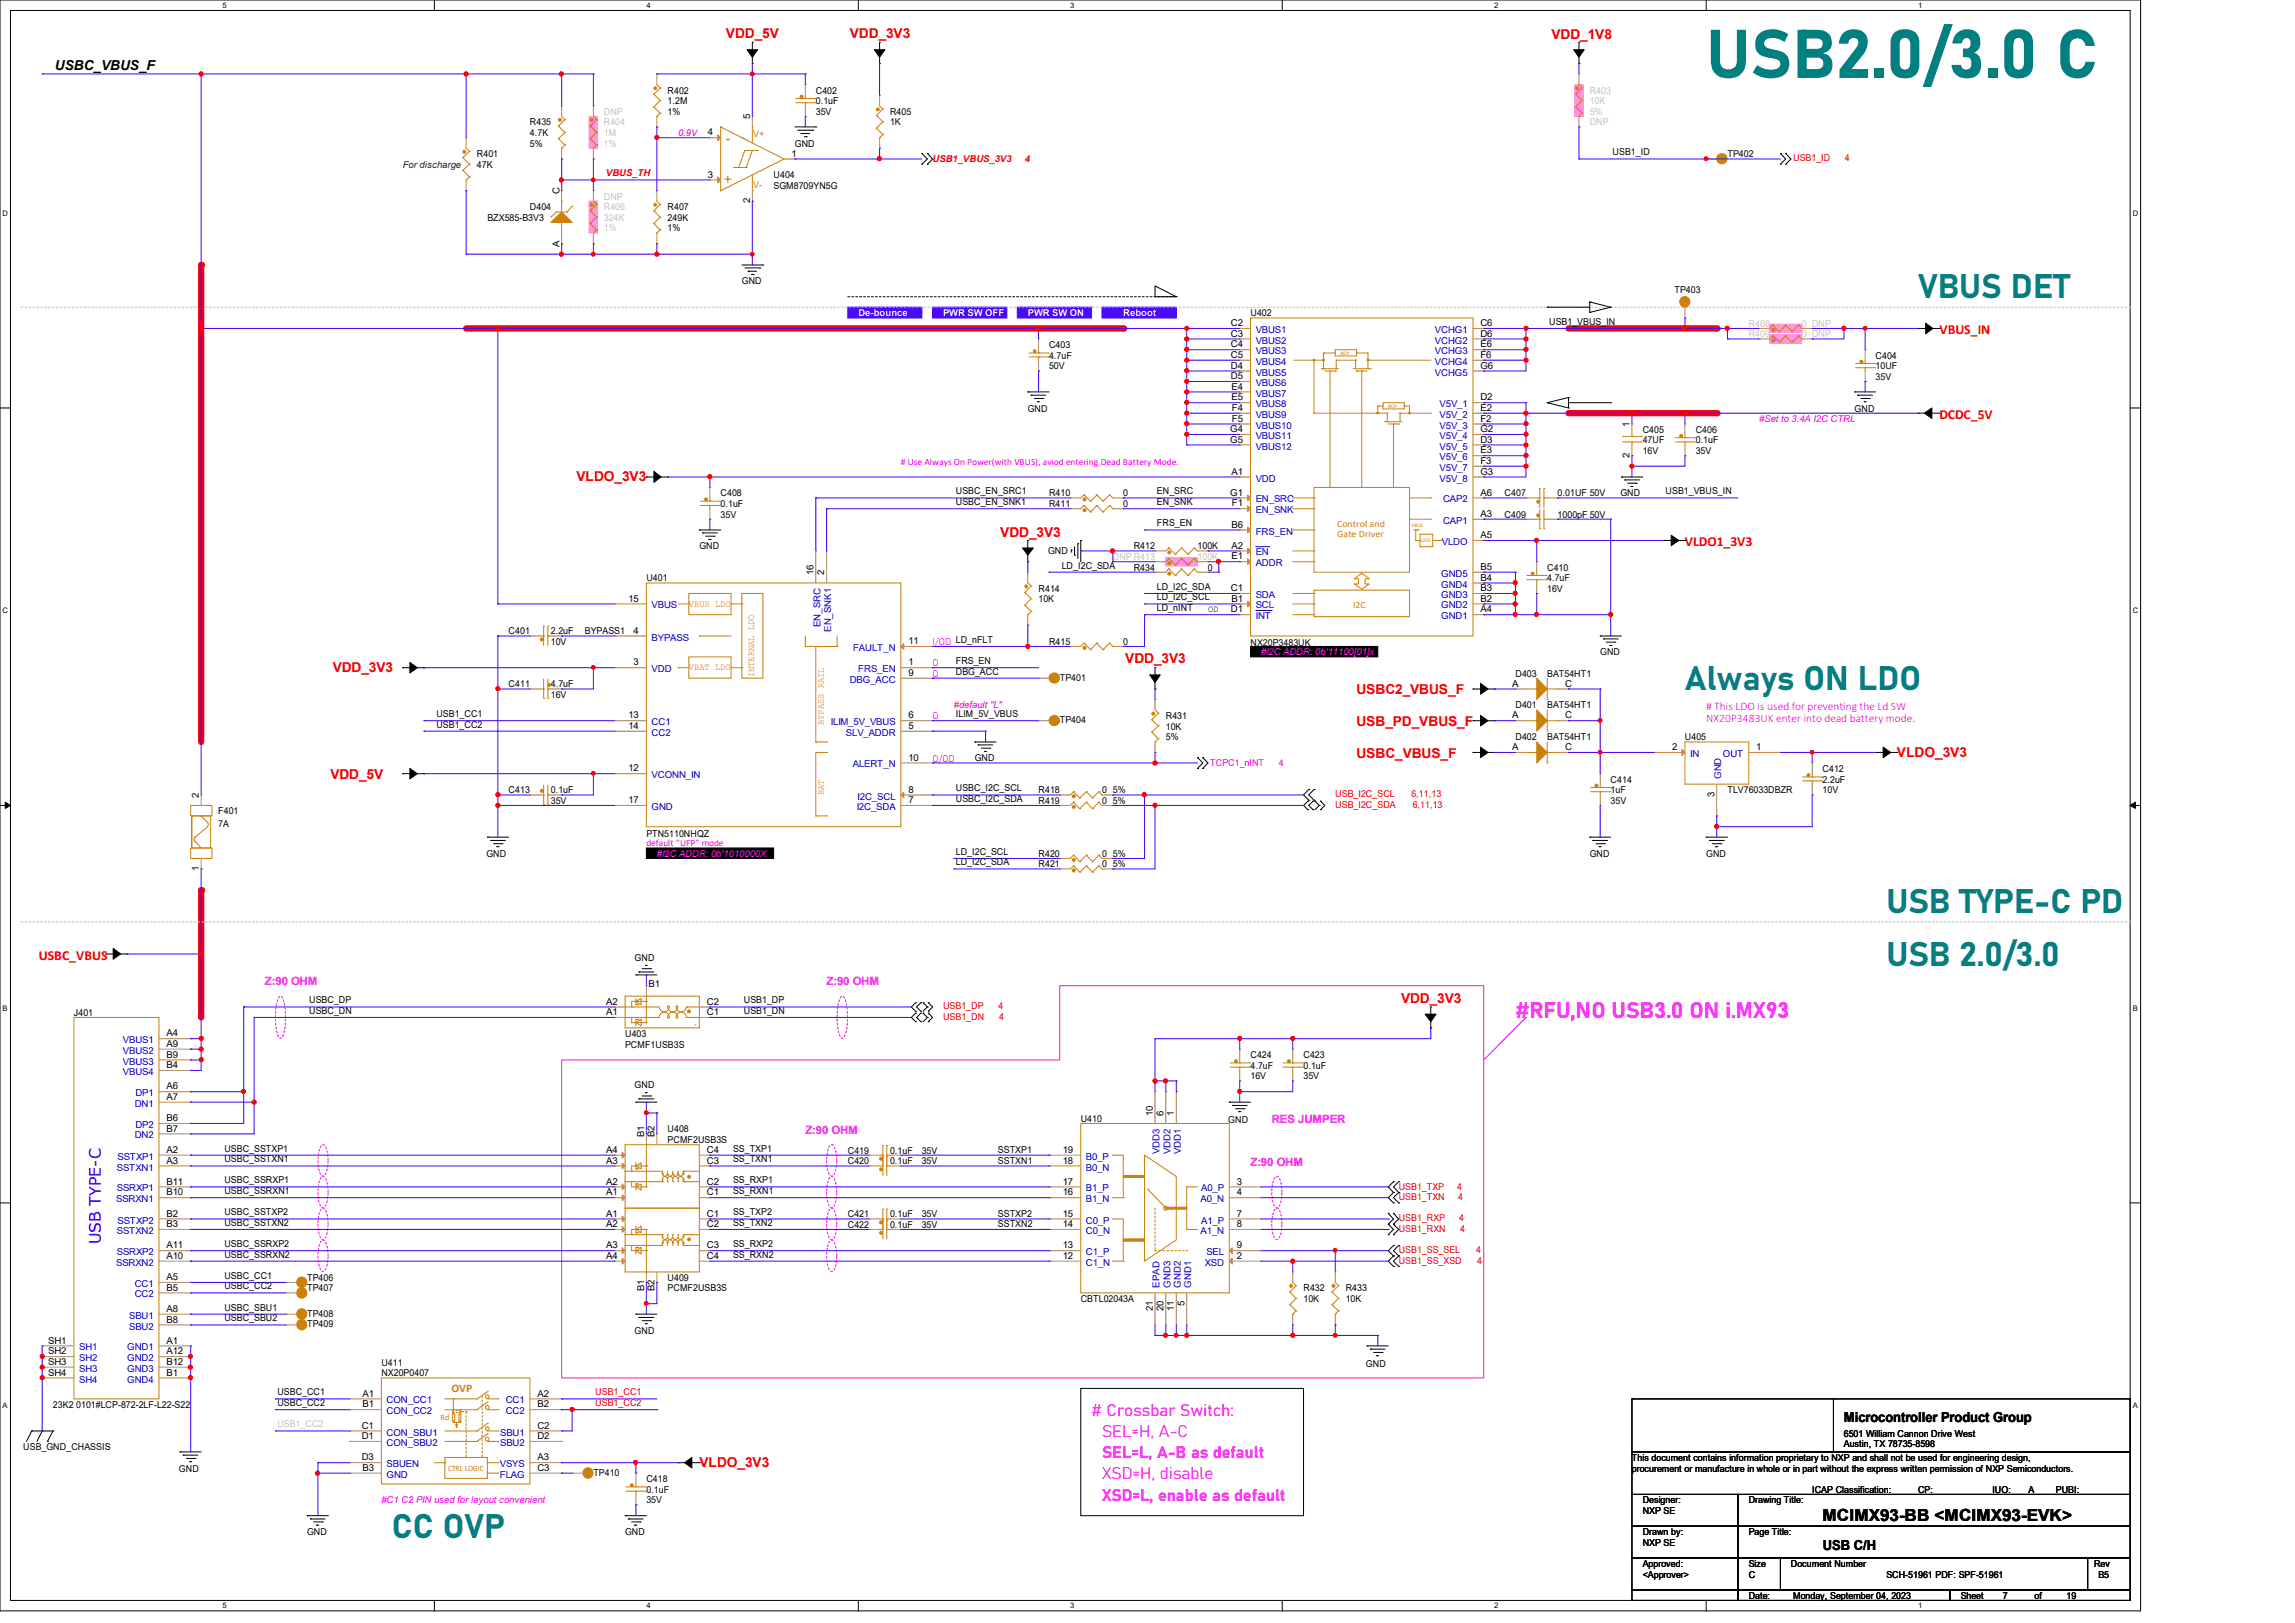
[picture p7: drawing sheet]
<svg xmlns="http://www.w3.org/2000/svg" width="297mm" height="210mm" viewBox="0 0 297 210" stroke-linecap="round" stroke-linejoin="round" font-family="sans-serif">
<defs><g id="words">
<text font-size="8.8" fill="#008080" x="220.8" y="10.1">USB2.0/3.0 C</text>
<g font-size="4.4" fill="#008080">
<text x="248.2" y="38.6">VBUS DET</text>
<text x="218.1" y="89.3">Always ON LDO</text>
<text x="244.1" y="118.2">USB TYPE-C PD</text>
<text x="244.1" y="125">USB 2.0/3.0</text>
<text x="50.7" y="199.1">CC OVP</text>
</g>
<text font-size="2.9" fill="#f0f" x="196.1" y="131.8">#RFU,NO USB3.0 ON i.MX93</text>
<g font-size="2.2" fill="#f0f">
<text x="141.3" y="183.2"># Crossbar Switch:</text>
<text x="142.6" y="185.9">SEL=H, A-C</text>
<text x="142.6" y="191.4">XSD=H, disable</text>
<text x="142.6" y="188.7">SEL=L, A-B as default</text>
<text x="142.6" y="194.2">XSD=L, enable as default</text>
</g>
<text font-size="2.2" x="235.9" y="196.8">MCIMX93-BB &lt;MCIMX93-EVK&gt;</text>
<text font-size="2" fill="#00f" x="13" y="161" transform="rotate(-90 13 161)">USB TYPE-C</text>
<g font-size="1.8" fill="#f00">
<text x="93.9" y="4.9">VDD_5V</text>
<text x="110" y="4.9">VDD_3V3</text>
<text x="200.8" y="5.1">VDD_1V8</text>
<text x="251" y="43.2">VBUS_IN</text>
<text x="251" y="54.2">DCDC_5V</text>
<text x="74.6" y="62.3">VLDO_3V3</text>
<text x="129.5" y="69.5">VDD_3V3</text>
<text x="218.1" y="70.7">VLDO1_3V3</text>
<text x="43.1" y="87">VDD_3V3</text>
<text x="145.6" y="85.9">VDD_3V3</text>
<text x="175.6" y="89.8">USBC2_VBUS_F</text>
<text x="175.6" y="93.9">USB_PD_VBUS_F</text>
<text x="42.8" y="100.8">VDD_5V</text>
<text x="175.6" y="98">USBC_VBUS_F</text>
<text x="245.5" y="97.9">VLDO_3V3</text>
<text x="5" y="124.2">USBC_VBUS</text>
<text x="181.3" y="129.8">VDD_3V3</text>
<text x="90.5" y="189.8">VLDO_3V3</text>
</g>
<g font-size="1.8">
<text x="7.1" y="9.1">USBC_VBUS_F</text>
<text x="238.6" y="184.1">Microcontroller Product Group</text>
<text x="235.9" y="200.5">USB C/H</text>
</g>
<g font-size="1.8" fill="#cc8006">
<text x="93.7" y="23.8">+</text>
<text x="93.9" y="18.5">-</text>
</g>
<g font-size="1.5" fill="#f0f">
<text x="220.8" y="91.9"># This LDO is used for preventing the Ld SW</text>
<text x="220.8" y="93.4">NX20P3483UK enter into dead battery mode.</text>
<text x="34.3" y="127.5">Z:90 OHM</text>
<text x="107" y="127.5">Z:90 OHM</text>
<text x="104.2" y="146.7">Z:90 OHM</text>
<text x="164.6" y="145.4">RES JUMPER</text>
<text x="161.8" y="150.8">Z:90 OHM</text>
</g>
<text font-size="1.5" fill="#cc8006" x="58.4" y="180.1">OVP</text>
<g font-size="1.2">
<text x="68.6" y="16.2">R435</text>
<text x="68.6" y="17.6">4.7K</text>
<text x="86.4" y="12.1">R402</text>
<text x="86.4" y="13.5">1.2M</text>
<text x="86.4" y="14.9">1%</text>
<text x="91.6" y="17.5">4</text>
<text x="97.1" y="15.5" transform="rotate(-90 97.1 15.5)">5</text>
<text x="105.6" y="12.1">C402</text>
<text x="105.6" y="13.5">0.1uF</text>
<text x="105.6" y="14.9">35V</text>
<text x="115.2" y="14.9">R405</text>
<text x="115.2" y="16.2">1K</text>
<text x="61.7" y="20.3">R401</text>
<text x="61.7" y="21.7">47K</text>
<text x="68.6" y="19">5%</text>
<text x="91.6" y="23">3</text>
<text x="100.1" y="23.1">U404</text>
<text x="102.4" y="20.3">1</text>
<text x="102.9" y="19">GND</text>
<text x="208.7" y="20.1">USB1_ID</text>
<text x="223.6" y="20.3">TP402</text>
<text x="63.1" y="28.6">BZX585-B3V3</text>
<text x="68.6" y="27.2">D404</text>
<text x="72.4" y="25.1" transform="rotate(-90 72.4 25.1)">C</text>
<text x="86.4" y="27.2">R407</text>
<text x="86.4" y="28.6">249K</text>
<text x="86.4" y="29.9">1%</text>
<text x="97.1" y="26.3" transform="rotate(-90 97.1 26.3)">2</text>
<text x="100.1" y="24.4">SGM8709YN5G</text>
<text x="72.4" y="32" transform="rotate(-90 72.4 32)">A</text>
<text x="96" y="36.8">GND</text>
<text x="161.8" y="40.9">U402</text>
<text x="216.7" y="37.9">TP403</text>
<text x="135.8" y="45">C403</text>
<text x="135.8" y="46.4">4.7uF</text>
<text x="135.8" y="47.8">50V</text>
<text x="159.3" y="42.2">C2</text>
<text x="159.3" y="43.6">C3</text>
<text x="159.3" y="45">C4</text>
<text x="159.3" y="46.3">C5</text>
<text x="159.3" y="47.7">D4</text>
<text x="191.6" y="42.2">C6</text>
<text x="191.6" y="43.6">D6</text>
<text x="191.6" y="45">E6</text>
<text x="191.6" y="46.3">F6</text>
<text x="191.6" y="47.7">G6</text>
<text x="200.5" y="42">USB1_VBUS_IN</text>
<text x="242.7" y="46.4">C404</text>
<text x="242.7" y="47.8">10UF</text>
<text x="133" y="53.3">GND</text>
<text x="159.3" y="49.1">D5</text>
<text x="159.4" y="50.4">E4</text>
<text x="159.4" y="51.8">E5</text>
<text x="159.4" y="53.2">F4</text>
<text x="191.6" y="51.8">D2</text>
<text x="191.6" y="53.2">E2</text>
<text x="240" y="53.3">GND</text>
<text x="242.7" y="49.1">35V</text>
<text x="159.2" y="55.9">G4</text>
<text x="159.2" y="57.3">G5</text>
<text x="159.4" y="54.6">F5</text>
<text x="191.6" y="54.6">F2</text>
<text x="191.6" y="55.9">G2</text>
<text x="191.6" y="57.3">D3</text>
<text x="191.6" y="58.7">E3</text>
<text x="210.9" y="59.2" transform="rotate(-90 210.9 59.2)">2</text>
<text x="210.9" y="55.2" transform="rotate(-90 210.9 55.2)">1</text>
<text x="212.6" y="56">C405</text>
<text x="212.6" y="57.4">47UF</text>
<text x="212.6" y="58.7">16V</text>
<text x="219.5" y="56">C406</text>
<text x="219.5" y="57.4">0.1uF</text>
<text x="219.5" y="58.7">35V</text>
<text x="93.3" y="64.2">C408</text>
<text x="93.3" y="65.6">0.1uF</text>
<text x="123.7" y="64">USBC_EN_SRC1</text>
<text x="123.7" y="65.4">USBC_EN_SNK1</text>
<text x="135.8" y="64.2">R410</text>
<text x="135.8" y="65.6">R411</text>
<text x="145.4" y="64.2">0</text>
<text x="145.4" y="65.6">0</text>
<text x="149.7" y="64">EN_SRC</text>
<text x="149.7" y="65.4">EN_SNK</text>
<text x="159.2" y="64.1">G1</text>
<text x="159.4" y="61.4">A1</text>
<text x="159.4" y="65.5">F1</text>
<text x="191.6" y="60">F3</text>
<text x="191.6" y="61.4">G3</text>
<text x="191.6" y="64.1">A6</text>
<text x="194.7" y="64.2">C407</text>
<text x="201.6" y="64.2">0.01UF 50V</text>
<text x="209.7" y="64.2">GND</text>
<text x="215.6" y="64">USB1_VBUS_IN</text>
<text x="90.5" y="71.1">GND</text>
<text x="93.3" y="67">35V</text>
<text x="135.6" y="71.6">GND</text>
<text x="146.7" y="71.1">R412</text>
<text x="149.7" y="68.1">FRS_EN</text>
<text x="155" y="71.1">100K</text>
<text x="159.4" y="71">A2</text>
<text x="159.4" y="68.3">B6</text>
<text x="191.6" y="66.9">A3</text>
<text x="191.6" y="69.6">A5</text>
<text x="194.7" y="67">C409</text>
<text x="201.6" y="67">1000pF 50V</text>
<text x="81.3" y="77.9">15</text>
<text x="83.6" y="75.2">U401</text>
<text x="105.3" y="74.5" transform="rotate(-90 105.3 74.5)">16</text>
<text x="106.7" y="74.5" transform="rotate(-90 106.7 74.5)">2</text>
<text x="134.4" y="76.6">R414</text>
<text x="134.4" y="77.9">10K</text>
<text x="137.4" y="73.6">LD_I2C_SDA</text>
<text x="146.7" y="73.8">R434</text>
<text x="149.7" y="76.3">LD_I2C_SDA</text>
<text x="149.7" y="77.7">LD_I2C_SCL</text>
<text x="156.3" y="73.8">0</text>
<text x="159.3" y="76.5">C1</text>
<text x="159.4" y="77.9">B1</text>
<text x="159.4" y="72.4">E1</text>
<text x="191.6" y="77.9">B2</text>
<text x="191.6" y="76.5">B3</text>
<text x="191.6" y="75.1">B4</text>
<text x="191.6" y="73.7">B5</text>
<text x="200.2" y="73.8">C410</text>
<text x="200.2" y="75.2">4.7uF</text>
<text x="200.2" y="76.6">16V</text>
<text x="65.8" y="82">C401</text>
<text x="71.3" y="83.4">10V</text>
<text x="71.3" y="82">2.2uF</text>
<text x="75.7" y="82">BYPASS1</text>
<text x="82" y="82">4</text>
<text x="117.6" y="83.4">11</text>
<text x="123.7" y="83.2">LD_nFLT</text>
<text x="135.8" y="83.4">R415</text>
<text x="145.4" y="83.4">0</text>
<text x="149.7" y="79.1">LD_nINT</text>
<text x="156.3" y="79.2">OD</text>
<text x="159.3" y="79.2">D1</text>
<text x="161.8" y="83.6">NX20P3483UK</text>
<text x="191.6" y="79.2">A4</text>
<text x="65.8" y="88.9">C411</text>
<text x="71.3" y="88.9">4.7uF</text>
<text x="82" y="86.1">3</text>
<text x="117.6" y="87.5">9</text>
<text x="117.6" y="86.1">1</text>
<text x="123.7" y="85.9">FRS_EN</text>
<text x="123.7" y="87.3">DBG_ACC</text>
<text x="137.2" y="88.1">TP401</text>
<text x="195.7" y="88.9">A</text>
<text x="196.1" y="87.5">D403</text>
<text x="200.2" y="87.5">BAT54HT1</text>
<text x="202.6" y="88.9">C</text>
<text x="207.1" y="84.8">GND</text>
<text x="56.5" y="92.8">USB1_CC1</text>
<text x="56.5" y="94.1">USB1_CC2</text>
<text x="71.3" y="90.3">16V</text>
<text x="81.3" y="94.3">14</text>
<text x="81.3" y="93">13</text>
<text x="117.6" y="93">6</text>
<text x="117.6" y="94.3">5</text>
<text x="123.7" y="92.8">ILIM_5V_VBUS</text>
<text x="137.2" y="93.6">TP404</text>
<text x="150.9" y="93">R431</text>
<text x="150.9" y="94.4">10K</text>
<text x="150.9" y="95.8">5%</text>
<text x="195.7" y="93">A</text>
<text x="196.1" y="95.8">D402</text>
<text x="196.1" y="91.7">D401</text>
<text x="200.2" y="95.8">BAT54HT1</text>
<text x="200.2" y="91.7">BAT54HT1</text>
<text x="202.6" y="93">C</text>
<text x="218.1" y="95.8">U405</text>
<text x="81.3" y="99.8">12</text>
<text x="117.6" y="98.4">10</text>
<text x="126.2" y="98.5">GND</text>
<text x="195.7" y="97.1">A</text>
<text x="202.6" y="97.1">C</text>
<text x="208.4" y="101.3">C414</text>
<text x="216.4" y="97.1">2</text>
<text x="227.3" y="97.1">1</text>
<text x="235.9" y="99.9">C412</text>
<text x="235.9" y="101.3">2.2uF</text>
<text x="25.7" y="103.2" transform="rotate(-90 25.7 103.2)">2</text>
<text x="28.2" y="105.4">F401</text>
<text x="28.2" y="107">7A</text>
<text x="65.8" y="102.6">C413</text>
<text x="71.3" y="104">35V</text>
<text x="71.3" y="102.6">0.1uF</text>
<text x="81.3" y="103.9">17</text>
<text x="117.6" y="103.9">7</text>
<text x="117.6" y="102.6">8</text>
<text x="123.7" y="102.4">USBC_I2C_SCL</text>
<text x="123.7" y="103.8">USBC_I2C_SDA</text>
<text x="134.4" y="104">R419</text>
<text x="134.4" y="102.6">R418</text>
<text x="142.6" y="104">0 5%</text>
<text x="142.6" y="102.6">0 5%</text>
<text x="208.4" y="102.6">1uF</text>
<text x="208.4" y="104">35V</text>
<text x="221.9" y="103.1" transform="rotate(-90 221.9 103.1)">3</text>
<text x="223.6" y="102.6">TLV76033DBZR</text>
<text x="235.9" y="102.6">10V</text>
<text x="25.7" y="112.7" transform="rotate(-90 25.7 112.7)">1</text>
<text x="62.9" y="110.9">GND</text>
<text x="83.6" y="108.2">PTN5110NHQZ</text>
<text x="123.7" y="110.6">LD_I2C_SCL</text>
<text x="123.7" y="112">LD_I2C_SDA</text>
<text x="134.4" y="110.9">R420</text>
<text x="134.4" y="112.2">R421</text>
<text x="142.6" y="110.9">0 5%</text>
<text x="142.6" y="112.2">0 5%</text>
<text x="205.7" y="110.9">GND</text>
<text x="220.8" y="110.9">GND</text>
<text x="82.1" y="124.3">GND</text>
<text x="9.6" y="131.4">J401</text>
<text x="40" y="129.8">USBC_DP</text>
<text x="40" y="131.2">USBC_DN</text>
<text x="78.4" y="131.4">A1</text>
<text x="78.4" y="130">A2</text>
<text x="83.9" y="127.7">B1</text>
<text x="91.5" y="131.4">C1</text>
<text x="91.5" y="130">C2</text>
<text x="96.3" y="129.8">USB1_DP</text>
<text x="96.3" y="131.2">USB1_DN</text>
<text x="21.5" y="134.1">A4</text>
<text x="21.5" y="135.5">A9</text>
<text x="21.5" y="136.9">B9</text>
<text x="80.9" y="134.2">U403</text>
<text x="80.9" y="135.5">PCMF1USB3S</text>
<text x="161.8" y="136.9">C424</text>
<text x="168.7" y="136.9">C423</text>
<text x="21.5" y="141">A6</text>
<text x="21.5" y="142.3">A7</text>
<text x="21.5" y="138.2">B4</text>
<text x="82.1" y="140.8">GND</text>
<text x="161.8" y="138.3">4.7uF</text>
<text x="161.8" y="139.7">16V</text>
<text x="168.7" y="138.3">0.1uF</text>
<text x="168.7" y="139.7">35V</text>
<text x="21.5" y="146.4">B7</text>
<text x="21.5" y="145.1">B6</text>
<text x="21.5" y="149.2">A2</text>
<text x="29" y="149">USBC_SSTXP1</text>
<text x="78.4" y="149.2">A4</text>
<text x="83.4" y="147.1" transform="rotate(-90 83.4 147.1)">B1</text>
<text x="84.7" y="147.1" transform="rotate(-90 84.7 147.1)">B2</text>
<text x="86.4" y="147.9">PCMF2USB3S</text>
<text x="86.4" y="146.5">U408</text>
<text x="91.5" y="149.2">C4</text>
<text x="94.9" y="149">SS_TXP1</text>
<text x="109.7" y="149.3">C419</text>
<text x="115.2" y="149.3">0.1uF</text>
<text x="119.3" y="149.3">35V</text>
<text x="129.2" y="149.2">SSTXP1</text>
<text x="137.5" y="149.2">19</text>
<text x="139.9" y="145.2">U410</text>
<text x="149.2" y="144.4" transform="rotate(-90 149.2 144.4)">10</text>
<text x="150.6" y="144.4" transform="rotate(-90 150.6 144.4)">6</text>
<text x="151.9" y="144.4" transform="rotate(-90 151.9 144.4)">1</text>
<text x="159" y="145.3">GND</text>
<text x="21.5" y="150.6">A3</text>
<text x="21.5" y="153.3">B11</text>
<text x="21.5" y="154.7">B10</text>
<text x="29" y="150.4">USBC_SSTXN1</text>
<text x="29" y="153.1">USBC_SSRXP1</text>
<text x="29" y="154.5">USBC_SSRXN1</text>
<text x="78.4" y="154.7">A1</text>
<text x="78.4" y="153.3">A2</text>
<text x="78.4" y="150.6">A3</text>
<text x="91.5" y="154.7">C1</text>
<text x="91.5" y="153.3">C2</text>
<text x="91.5" y="150.6">C3</text>
<text x="94.9" y="150.4">SS_TXN1</text>
<text x="94.9" y="153.1">SS_RXP1</text>
<text x="94.9" y="154.5">SS_RXN1</text>
<text x="109.7" y="150.6">C420</text>
<text x="115.2" y="150.6">0.1uF</text>
<text x="119.3" y="150.6">35V</text>
<text x="129.2" y="150.6">SSTXN1</text>
<text x="137.5" y="150.6">18</text>
<text x="137.5" y="154.7">16</text>
<text x="137.5" y="153.3">17</text>
<text x="160.1" y="154.7">4</text>
<text x="160.1" y="153.3">3</text>
<text x="21.5" y="158.8">B3</text>
<text x="21.5" y="157.4">B2</text>
<text x="21.5" y="161.5">A11</text>
<text x="29" y="157.3">USBC_SSTXP2</text>
<text x="29" y="158.6">USBC_SSTXN2</text>
<text x="29" y="161.4">USBC_SSRXP2</text>
<text x="78.4" y="157.4">A1</text>
<text x="78.4" y="158.8">A2</text>
<text x="78.4" y="161.5">A3</text>
<text x="91.5" y="157.4">C1</text>
<text x="91.5" y="158.8">C2</text>
<text x="91.5" y="161.5">C3</text>
<text x="94.9" y="157.3">SS_TXP2</text>
<text x="94.9" y="158.6">SS_TXN2</text>
<text x="94.9" y="161.4">SS_RXP2</text>
<text x="109.7" y="158.9">C422</text>
<text x="109.7" y="157.5">C421</text>
<text x="115.2" y="158.9">0.1uF</text>
<text x="115.2" y="157.5">0.1uF</text>
<text x="119.3" y="158.9">35V</text>
<text x="119.3" y="157.5">35V</text>
<text x="129.2" y="157.5">SSTXP2</text>
<text x="129.2" y="158.8">SSTXN2</text>
<text x="137.5" y="158.8">14</text>
<text x="137.5" y="157.4">15</text>
<text x="137.5" y="161.5">13</text>
<text x="160.1" y="158.8">8</text>
<text x="160.1" y="157.4">7</text>
<text x="160.1" y="161.5">9</text>
<text x="21.5" y="165.6">A5</text>
<text x="21.5" y="167">B5</text>
<text x="21.5" y="162.9">A10</text>
<text x="29" y="162.7">USBC_SSRXN2</text>
<text x="29" y="165.5">USBC_CC1</text>
<text x="29" y="166.8">USBC_CC2</text>
<text x="39.8" y="165.7">TP406</text>
<text x="39.8" y="167.1">TP407</text>
<text x="78.4" y="162.9">A4</text>
<text x="83.4" y="167.1" transform="rotate(-90 83.4 167.1)">B1</text>
<text x="84.7" y="167.1" transform="rotate(-90 84.7 167.1)">B2</text>
<text x="86.4" y="167.1">PCMF2USB3S</text>
<text x="86.4" y="165.7">U409</text>
<text x="91.5" y="162.9">C4</text>
<text x="94.9" y="162.7">SS_RXN2</text>
<text x="137.5" y="162.9">12</text>
<text x="160.1" y="162.9">2</text>
<text x="168.7" y="167.1">R432</text>
<text x="174.2" y="167.1">R433</text>
<text x="6.2" y="173.9">SH1</text>
<text x="21.5" y="173.9">A1</text>
<text x="21.5" y="169.8">A8</text>
<text x="21.5" y="171.2">B8</text>
<text x="29" y="169.6">USBC_SBU1</text>
<text x="29" y="171">USBC_SBU2</text>
<text x="39.8" y="170.4">TP408</text>
<text x="39.8" y="171.7">TP409</text>
<text x="82.1" y="172.6">GND</text>
<text x="139.9" y="168.4">CBTL02043A</text>
<text x="149.2" y="169.6" transform="rotate(-90 149.2 169.6)">21</text>
<text x="150.6" y="169.6" transform="rotate(-90 150.6 169.6)">20</text>
<text x="151.9" y="169.6" transform="rotate(-90 151.9 169.6)">11</text>
<text x="153.3" y="168.9" transform="rotate(-90 153.3 168.9)">5</text>
<text x="168.7" y="168.4">10K</text>
<text x="174.2" y="168.4">10K</text>
<text x="6.2" y="176.6">SH3</text>
<text x="6.2" y="175.3">SH2</text>
<text x="6.2" y="178">SH4</text>
<text x="21.5" y="175.3">A12</text>
<text x="21.5" y="176.6">B12</text>
<text x="21.5" y="178">B1</text>
<text x="49.4" y="176.7">U411</text>
<text x="49.4" y="178.1">NX20P0407</text>
<text x="176.8" y="176.8">GND</text>
<text x="6.9" y="182.2">23K2 0101#LCP-872-2LF-L22-S22</text>
<text x="35.9" y="180.5">USBC_CC1</text>
<text x="35.9" y="181.9">USBC_CC2</text>
<text x="46.8" y="184.9">C1</text>
<text x="46.9" y="180.7">A1</text>
<text x="46.9" y="182.1">B1</text>
<text x="69.6" y="180.7">A2</text>
<text x="69.6" y="182.1">B2</text>
<text x="69.6" y="184.9">C2</text>
<text x="3" y="187.7">USB_GND_CHASSIS</text>
<text x="23.2" y="190.4">GND</text>
<text x="46.8" y="186.2">D1</text>
<text x="46.8" y="189">D3</text>
<text x="46.9" y="190.3">B3</text>
<text x="69.6" y="186.2">D2</text>
<text x="69.6" y="189">A3</text>
<text x="69.6" y="190.3">C3</text>
<text x="76.8" y="191">TP410</text>
<text x="83.6" y="191.8">C418</text>
<text x="211.2" y="189">This document contains information proprietary to NXP and shall not be used for engineering design,</text>
<text x="211.2" y="190.4">procurement or manufacture in whole or in part without the express written permission of NXP Semiconductors.</text>
<text x="238.6" y="186">6501 William Cannon Drive West</text>
<text x="238.6" y="187.3">Austin, TX 78735-8598</text>
<text x="83.6" y="193.2">0.1uF</text>
<text x="83.6" y="194.5">35V</text>
<text x="212.6" y="194.5">Designer:</text>
<text x="212.6" y="195.9">NXP SE</text>
<text x="226.3" y="194.5">Drawing Title:</text>
<text x="234.5" y="193.2">ICAP Classification:</text>
<text x="248.2" y="193.2">CP:</text>
<text x="251.7" y="193.2">____</text>
<text x="257.8" y="193.2">IUO:</text>
<text x="262.5" y="193.2">A</text>
<text x="266.1" y="193.2">PUBI:</text>
<text x="270.2" y="193.2">____</text>
<text x="39.8" y="198.6">GND</text>
<text x="80.9" y="198.6">GND</text>
<text x="212.6" y="198.6">Drawn by:</text>
<text x="212.6" y="202.7">Approved:</text>
<text x="212.6" y="200">NXP SE</text>
<text x="226.3" y="202.7">Size</text>
<text x="226.3" y="198.6">Page Title:</text>
<text x="231.8" y="202.7">Document Number</text>
<text x="271" y="202.7">Rev</text>
<text x="212.6" y="204.1">&lt;Approver&gt;</text>
<text x="226.3" y="206.9">Date:</text>
<text x="226.3" y="204.1">C</text>
<text x="232.1" y="206.9">Monday, September 04, 2023</text>
<text x="244.1" y="204.1">SCH-51961 PDF: SPF-51961</text>
<text x="253.7" y="206.9">Sheet</text>
<text x="259.2" y="206.9">7</text>
<text x="263.3" y="206.9">of</text>
<text x="267.5" y="206.9">19</text>
<text x="271.6" y="204.1">B5</text>
</g>
<g font-size="1.2" fill="#c0c0c0">
<text x="78.1" y="16.2">R404</text>
<text x="78.1" y="17.6">1M</text>
<text x="78.1" y="14.9">DNP</text>
<text x="205.7" y="12.1">R403</text>
<text x="205.7" y="13.5">10K</text>
<text x="205.7" y="16.2">DNP</text>
<text x="205.7" y="14.9">5%</text>
<text x="78.1" y="19">1%</text>
<text x="78.1" y="27.2">R406</text>
<text x="78.1" y="28.6">324K</text>
<text x="78.1" y="25.8">DNP</text>
<text x="78.1" y="29.9">1%</text>
<text x="226.3" y="42.3">R408</text>
<text x="226.3" y="43.6">R409</text>
<text x="233.2" y="42.3">0 DNP</text>
<text x="233.2" y="43.6">0 DNP</text>
<text x="144" y="72.4">DNP R413</text>
<text x="155" y="72.4">100K</text>
<text x="35.9" y="184.7">USB1_CC2</text>
</g>
<g font-size="1.2" fill="#f0f">
<text x="87.8" y="17.6">0.9V</text>
<text x="227.7" y="54.6">#Set to 3.4A I2C CTRL</text>
<text x="116.6" y="60.2"># Use Always On Power(with VBUS), aviod entering Dead Battery Mode.</text>
<text x="120.7" y="83.5">I/OD</text>
<text x="120.7" y="86.2">O</text>
<text x="120.7" y="87.6">O</text>
<text x="163.2" y="84.8">#I2C ADDR: 0b'11100[01]x</text>
<text x="120.7" y="93.1">O</text>
<text x="123.4" y="91.7">#default &quot;L&quot;</text>
<text x="120.7" y="98.6">O/OD</text>
<text x="156.6" y="99.1">TCPC1_nINT</text>
<text x="165.5" y="99.1">4</text>
<text x="83.7" y="109.5">default &quot;UFP&quot; mode</text>
<text x="85" y="110.9">#I2C ADDR: 0b'1010000X</text>
<text x="49.4" y="194.5">#C1 C2 PIN used for layout convenient</text>
</g>
<g font-size="1.2" fill="#cc8006">
<text x="97.5" y="17.7">V+</text>
<text x="97.5" y="24.3">V-</text>
<text x="173.1" y="68.2">Control and</text>
<text x="173.1" y="69.5">Gate Driver</text>
<text x="89.2" y="78.5">VBUS LDO</text>
<text x="175.1" y="78.7">I2C</text>
<text x="89.2" y="86.7">VBAT LDO</text>
<text x="97.6" y="87.6" transform="rotate(-90 97.6 87.6)">INTERNAL LDO</text>
<text x="106.6" y="93.8" transform="rotate(-90 106.6 93.8)">BYPASS RAIL</text>
<text x="106.6" y="102.9" transform="rotate(-90 106.6 102.9)">BAT</text>
</g>
<text font-size="1.2" fill="#008000" x="52.1" y="21.7">For discharge</text>
<g font-size="1.2" fill="#f00">
<text x="78.4" y="22.8">VBUS_TH</text>
<text x="120.7" y="21">USB1_VBUS_3V3</text>
<text x="132.6" y="21">4</text>
<text x="232.1" y="20.9">USB1_ID</text>
<text x="238.8" y="20.9">4</text>
<text x="172.8" y="103.2">USB_I2C_SCL</text>
<text x="172.8" y="104.6">USB_I2C_SDA</text>
<text x="182.7" y="103.2">6,11,13</text>
<text x="182.8" y="104.6">6,11,13</text>
<text x="122" y="130.6">USB1_DP</text>
<text x="122" y="132">USB1_DN</text>
<text x="129.2" y="130.6">4</text>
<text x="129.3" y="132">4</text>
<text x="181" y="153.9">USB1_TXP</text>
<text x="181" y="155.3">USB1_TXN</text>
<text x="188.6" y="153.9">4</text>
<text x="188.7" y="155.3">4</text>
<text x="181" y="158">USB1_RXP</text>
<text x="181" y="159.4">USB1_RXN</text>
<text x="188.8" y="158">4</text>
<text x="189" y="159.4">4</text>
<text x="181" y="162.1">USB1_SS_SEL</text>
<text x="181" y="163.5">USB1_SS_XSD</text>
<text x="191" y="162.1">4</text>
<text x="191.2" y="163.5">4</text>
<text x="77" y="180.5">USB1_CC1</text>
<text x="77" y="181.9">USB1_CC2</text>
</g>
<g font-size="1.2" fill="#fff">
<text x="111.1" y="40.9">De-bounce</text>
<text x="122" y="40.9">PWR SW OFF</text>
<text x="133" y="40.9">PWR SW ON</text>
<text x="145.4" y="40.9">Reboot</text>
</g>
<g font-size="1.2" fill="#00c">
<text x="162.5" y="43.1">VBUS1</text>
<text x="162.5" y="44.4">VBUS2</text>
<text x="162.5" y="45.8">VBUS3</text>
<text x="162.5" y="47.2">VBUS4</text>
<text x="185.7" y="43.1">VCHG1</text>
<text x="185.7" y="44.4">VCHG2</text>
<text x="185.7" y="45.8">VCHG3</text>
<text x="185.7" y="47.2">VCHG4</text>
<text x="162.5" y="48.6">VBUS5</text>
<text x="162.5" y="50">VBUS6</text>
<text x="162.5" y="51.3">VBUS7</text>
<text x="162.5" y="52.7">VBUS8</text>
<text x="185.7" y="48.6">VCHG5</text>
<text x="186.3" y="52.7">V5V_1</text>
<text x="162.5" y="54.1">VBUS9</text>
<text x="162.5" y="55.5">VBUS10</text>
<text x="162.5" y="56.8">VBUS11</text>
<text x="162.5" y="58.2">VBUS12</text>
<text x="186.3" y="54.1">V5V_2</text>
<text x="186.3" y="55.5">V5V_3</text>
<text x="186.3" y="56.8">V5V_4</text>
<text x="186.3" y="58.2">V5V_5</text>
<text x="186.3" y="59.6">V5V_6</text>
<text x="162.5" y="65">EN_SRC</text>
<text x="162.5" y="62.3">VDD</text>
<text x="186.3" y="60.9">V5V_7</text>
<text x="186.3" y="62.3">V5V_8</text>
<text x="186.8" y="65">CAP2</text>
<text x="162.5" y="71.9">EN</text>
<text x="162.5" y="66.4">EN_SNK</text>
<text x="162.5" y="69.2">FRS_EN</text>
<text x="186.6" y="70.5">VLDO</text>
<text x="186.8" y="67.8">CAP1</text>
<text x="162.5" y="77.4">SDA</text>
<text x="162.5" y="73.3">ADDR</text>
<text x="186.5" y="77.4">GND3</text>
<text x="186.5" y="76">GND4</text>
<text x="186.5" y="74.6">GND5</text>
<text x="84.3" y="82.9">BYPASS</text>
<text x="84.3" y="78.7">VBUS</text>
<text x="106.2" y="81.1" transform="rotate(-90 106.2 81.1)">EN_SRC</text>
<text x="107.6" y="81.8" transform="rotate(-90 107.6 81.8)">EN_SNK1</text>
<text x="162.5" y="78.7">SCL</text>
<text x="162.5" y="80.1">INT</text>
<text x="186.5" y="80.1">GND1</text>
<text x="186.5" y="78.7">GND2</text>
<text x="84.3" y="87">VDD</text>
<text x="110" y="88.3">DBG_ACC</text>
<text x="110.4" y="84.2">FAULT_N</text>
<text x="111.1" y="87">FRS_EN</text>
<text x="84.3" y="95.2">CC2</text>
<text x="84.3" y="93.9">CC1</text>
<text x="107.5" y="93.9">ILIM_5V_VBUS</text>
<text x="109.5" y="95.2">SLV_ADDR</text>
<text x="84.3" y="100.7">VCONN_IN</text>
<text x="110.4" y="99.3">ALERT_N</text>
<text x="218.7" y="98">IN</text>
<text x="222.8" y="100.8" transform="rotate(-90 222.8 100.8)">GND</text>
<text x="223" y="98">OUT</text>
<text x="84.3" y="104.8">GND</text>
<text x="110.9" y="104.8">I2C_SDA</text>
<text x="111" y="103.5">I2C_SCL</text>
<text x="15.9" y="135">VBUS1</text>
<text x="15.9" y="136.4">VBUS2</text>
<text x="15.9" y="137.8">VBUS3</text>
<text x="15.9" y="139.1">VBUS4</text>
<text x="17.4" y="143.2">DN1</text>
<text x="17.5" y="141.9">DP1</text>
<text x="17.4" y="147.3">DN2</text>
<text x="17.5" y="146">DP2</text>
<text x="150.1" y="149.3" transform="rotate(-90 150.1 149.3)">VDD3</text>
<text x="151.5" y="149.3" transform="rotate(-90 151.5 149.3)">VDD2</text>
<text x="152.8" y="149.3" transform="rotate(-90 152.8 149.3)">VDD1</text>
<text x="15" y="155.6">SSRXN1</text>
<text x="15.1" y="151.5">SSTXN1</text>
<text x="15.1" y="154.2">SSRXP1</text>
<text x="15.2" y="150.1">SSTXP1</text>
<text x="140.5" y="151.5">B0_N</text>
<text x="140.5" y="150.1">B0_P</text>
<text x="140.5" y="155.6">B1_N</text>
<text x="140.5" y="154.2">B1_P</text>
<text x="155.4" y="155.6">A0_N</text>
<text x="155.4" y="154.2">A0_P</text>
<text x="15.1" y="159.7">SSTXN2</text>
<text x="15.2" y="158.3">SSTXP2</text>
<text x="140.5" y="159.7">C0_N</text>
<text x="140.5" y="158.3">C0_P</text>
<text x="155.4" y="159.7">A1_N</text>
<text x="155.4" y="158.3">A1_P</text>
<text x="15" y="163.8">SSRXN2</text>
<text x="15.1" y="162.4">SSRXP2</text>
<text x="17.4" y="166.5">CC1</text>
<text x="17.4" y="167.9">CC2</text>
<text x="140.5" y="163.8">C1_N</text>
<text x="140.5" y="162.4">C1_P</text>
<text x="150.1" y="166.6" transform="rotate(-90 150.1 166.6)">EPAD</text>
<text x="151.5" y="166.6" transform="rotate(-90 151.5 166.6)">GND3</text>
<text x="152.8" y="166.6" transform="rotate(-90 152.8 166.6)">GND2</text>
<text x="154.2" y="166.6" transform="rotate(-90 154.2 166.6)">GND1</text>
<text x="155.9" y="163.8">XSD</text>
<text x="156.1" y="162.4">SEL</text>
<text x="16.7" y="170.6">SBU1</text>
<text x="16.7" y="172">SBU2</text>
<text x="10.2" y="174.7">SH1</text>
<text x="10.2" y="177.5">SH3</text>
<text x="10.2" y="176.1">SH2</text>
<text x="10.2" y="178.9">SH4</text>
<text x="16.5" y="174.7">GND1</text>
<text x="16.5" y="176.1">GND2</text>
<text x="16.5" y="177.5">GND3</text>
<text x="16.5" y="178.9">GND4</text>
<text x="50" y="181.6">CON_CC1</text>
<text x="50" y="183">CON_CC2</text>
<text x="50" y="185.8">CON_SBU1</text>
<text x="64.7" y="185.8">SBU1</text>
<text x="65.4" y="181.6">CC1</text>
<text x="65.4" y="183">CC2</text>
<text x="50" y="187.1">CON_SBU2</text>
<text x="50" y="191.2">GND</text>
<text x="50" y="189.9">SBUEN</text>
<text x="64.7" y="189.9">VSYS</text>
<text x="64.7" y="191.2">FLAG</text>
<text x="64.7" y="187.1">SBU2</text>
</g>
<g font-size="1.1" fill="#cc8006">
<text x="57" y="183.7">Rd</text>
<text x="58" y="190.3">CTRL LOGIC</text>
</g>
<g font-size="1">
<text x="28.8" y="1">5</text>
<text x="83.7" y="1">4</text>
<text x="138.5" y="1">3</text>
<text x="193.4" y="1">2</text>
<text x="248.2" y="1">1</text>
<text x=".3" y="27.9">D</text>
<text x="276" y="27.9">D</text>
<text x=".3" y="79.4">C</text>
<text x="276" y="79.4">C</text>
<text x=".3" y="130.8">B</text>
<text x="276" y="130.8">B</text>
<text x=".3" y="182.2">A</text>
<text x="276" y="182.2">A</text>
<text x="28.8" y="208.1">5</text>
<text x="83.7" y="208.1">4</text>
<text x="138.5" y="208.1">3</text>
<text x="193.4" y="208.1">2</text>
<text x="248.2" y="208.1">1</text>
</g>
<g font-size=".7" fill="#cc8006">
<text x="173.5" y="45.9">RCP</text>
<text x="179.7" y="52.8">RCP</text>
<text x="182.7" y="68.2">VBUS</text>
<text x="183.9" y="70.2">LDO</text>
</g>
</g></defs>
<path d="M0 0h277v208.4h-277zM1.4 1.4h274.3v205.7h-274.3z" fill="none" stroke="#000" stroke-width=".13"/>
<g fill="#fff">
<path d="M28.8 .1h.5v1.1h-.5z"/>
<path d="M28.8 207.2h.5v1.1h-.5z"/>
</g>
<path d="M56.2 0v1.4M56.2 207.1v1.3" fill="none" stroke="#000" stroke-width=".13"/>
<g fill="#fff">
<path d="M83.7 .1h.5v1.1h-.5z"/>
<path d="M83.7 207.2h.5v1.1h-.5z"/>
</g>
<path d="M111.1 0v1.4M111.1 207.1v1.3" fill="none" stroke="#000" stroke-width=".13"/>
<g fill="#fff">
<path d="M138.5 .1h.6v1.1h-.6z"/>
<path d="M138.5 207.2h.6v1.1h-.6z"/>
</g>
<path d="M165.9 0v1.4M165.9 207.1v1.3" fill="none" stroke="#000" stroke-width=".13"/>
<g fill="#fff">
<path d="M193.4 .1h.5v1.1h-.5z"/>
<path d="M193.4 207.2h.5v1.1h-.5z"/>
</g>
<path d="M220.8 0v1.4M220.8 207.1v1.3" fill="none" stroke="#000" stroke-width=".13"/>
<g fill="#fff">
<path d="M248.2 .1h.6v1.1h-.6z"/>
<path d="M248.2 207.2h.6v1.1h-.6z"/>
<path d="M.3 27.1h.8v1.1h-.8z"/>
<path d="M276 27.1h.7v1.1h-.7z"/>
<path d="M.3 78.5h.8v1.1h-.8z"/>
<path d="M276 78.5h.7v1.1h-.7z"/>
</g>
<path d="M0 52.8h1.4M275.7 52.8h1.3" fill="none" stroke="#000" stroke-width=".13"/>
<g fill="#fff">
<path d="M.3 129.9h.7v1.1h-.7z"/>
<path d="M276 129.9h.6v1.1h-.6z"/>
</g>
<path d="M0 104.2h1.4M275.7 104.2h1.3" fill="none" stroke="#000" stroke-width=".13"/>
<path d="M.7 103.8l.7 .4-.7 .4zM275.7 104.2l.7-.4v.8z" fill="#000" stroke="#000" stroke-width=".13"/>
<g fill="#fff">
<path d="M.3 181.4h.7v1.1h-.7z"/>
<path d="M276 181.4h.6v1.1h-.6z"/>
</g>
<path d="M0 155.7h1.4M275.7 155.7h1.3" fill="none" stroke="#000" stroke-width=".13"/>
<path d="M203 42.5h19.2" fill="none" stroke="#f00" stroke-width=".8"/>
<circle cx="222.2" cy="42.5" r=".4" fill="#f00"/>
<g fill="#00f" stroke="#00f" stroke-width=".13">
<path d="M109.7 39.8h9.6v1.3h-9.6z" fill-rule="evenodd"/>
<path d="M120.7 39.8h9.6v1.3h-9.6z" fill-rule="evenodd"/>
<path d="M142.6 39.8h9.6v1.3h-9.6z" fill-rule="evenodd"/>
<path d="M131.7 39.8h9.6v1.3h-9.6z" fill-rule="evenodd"/>
</g>
<path d="M109.7 38.4h42.5M152.2 38.4h.1" fill="none" stroke="#000" stroke-width=".13" stroke-dasharray=".3 .3"/>
<path d="M149.5 37l2.7 1.4h-2.7zM200.2 39.8h.1M200.2 39.8h5.5M205.7 39.1h.1M205.7 39.1v1.3M205.7 39.1l2.7 .7M208.4 39.8h.1M208.4 39.8l-2.7 .6M205.7 40.4h.1" fill="none" stroke="#000" stroke-width=".13"/>
<path d="M2.7 39.8h273M275.7 39.8h.1" fill="none" stroke="#c0c0c0" stroke-width=".13" stroke-dasharray=".3"/>
<path d="M203 53.5h19.2" fill="none" stroke="#f00" stroke-width=".8"/>
<circle cx="222.2" cy="53.5" r=".4" fill="#f00"/>
<path d="M60.3 42.5h85.1" fill="none" stroke="#f00" stroke-width=".8"/>
<circle cx="145.4" cy="42.5" r=".4" fill="#f00"/>
<path d="M200.2 52.1h.1M200.2 52.1l2.8 .7M203 52.8h.1M203 51.4h.1M203 51.4v1.4M203 51.4l-2.8 .7M203 52.1h5.4M208.4 52.1h.1" fill="none" stroke="#000" stroke-width=".13"/>
<path d="M26 34.3v61.7" fill="none" stroke="#f00" stroke-width=".8"/>
<circle cx="26" cy="34.3" r=".4" fill="#f00"/>
<g fill="#000" stroke="#000" stroke-width=".13">
<path d="M161.8 83.7h16.5v1.3h-16.5z" fill-rule="evenodd"/>
<path d="M83.7 109.7h16.4v1.4h-16.4z" fill-rule="evenodd"/>
</g>
<path d="M26 115.2v16.5" fill="none" stroke="#f00" stroke-width=".8"/>
<circle cx="26" cy="115.2" r=".4" fill="#f00"/>
<g fill="#ff80ff" stroke="#ff80ff" stroke-width=".13">
<path d="M229 43.3h4.2v1.1h-4.2z" fill-rule="evenodd"/>
<path d="M229 42h4.2v1.1h-4.2z" fill-rule="evenodd"/>
<path d="M150.9 72.1h4.1v1.1h-4.1z" fill-rule="evenodd"/>
<path d="M203.8 11h1.1v4.1h-1.1z" fill-rule="evenodd"/>
<path d="M76.2 15.1h1.1v4.1h-1.1z" fill-rule="evenodd"/>
<path d="M76.2 26h1.1v4.1h-1.1z" fill-rule="evenodd"/>
</g>
<path d="M36.1 129l.2-.1a1.56 1.56 0 0 1 .6 1.4l.1 1.3a5.7 5.7 0 0 1-.5 2.7l-.2 .1a1.56 1.56 0 0 1-.6-1.4l-.1-1.4a5.7 5.7 0 0 1 .5-2.6zM108.8 129l.2-.1a1.54 1.54 0 0 1 .6 1.4l.1 1.3a5.5 5.5 0 0 1-.5 2.7l-.2 .1a1.54 1.54 0 0 1-.6-1.4l-.1-1.4a5.5 5.5 0 0 1 .5-2.6zM41.6 148.2l.2-.1a1.46 1.46 0 0 1 .6 1.4 4.2 4.2 0 0 1-.4 2.6l-.2 .1a1.46 1.46 0 0 1-.6-1.4 4.2 4.2 0 0 1 .4-2.6zM41.6 152.3l.2-.1a1.46 1.46 0 0 1 .6 1.4 4.2 4.2 0 0 1-.4 2.6l-.2 .1a1.46 1.46 0 0 1-.6-1.4 4.2 4.2 0 0 1 .4-2.6zM41.6 156.4l.2-.1a1.46 1.46 0 0 1 .6 1.4 4.2 4.2 0 0 1-.4 2.6l-.2 .1a1.46 1.46 0 0 1-.6-1.4 4.2 4.2 0 0 1 .4-2.6zM107.4 148.2l.2-.1a1.46 1.46 0 0 1 .7 1.4 4.2 4.2 0 0 1-.5 2.6l-.2 .1a1.46 1.46 0 0 1-.6-1.4 4.2 4.2 0 0 1 .4-2.6zM107.4 152.3l.2-.1a1.46 1.46 0 0 1 .7 1.4 4.2 4.2 0 0 1-.5 2.6l-.2 .1a1.46 1.46 0 0 1-.6-1.4 4.2 4.2 0 0 1 .4-2.6zM107.4 156.4l.2-.1a1.46 1.46 0 0 1 .7 1.4 4.2 4.2 0 0 1-.5 2.6l-.2 .1a1.46 1.46 0 0 1-.6-1.4 4.2 4.2 0 0 1 .4-2.6zM165 152.3l.2-.1a1.46 1.46 0 0 1 .7 1.4 4.2 4.2 0 0 1-.4 2.6l-.3 .1a1.46 1.46 0 0 1-.6-1.4 4.2 4.2 0 0 1 .4-2.6zM165 156.4l.2-.1a1.46 1.46 0 0 1 .7 1.4 4.2 4.2 0 0 1-.4 2.6l-.3 .1a1.46 1.46 0 0 1-.6-1.4 4.2 4.2 0 0 1 .4-2.6zM41.6 160.6l.2-.1a1.46 1.46 0 0 1 .6 1.4 4.2 4.2 0 0 1-.4 2.5l-.2 .1a1.46 1.46 0 0 1-.6-1.4 4.2 4.2 0 0 1 .4-2.5zM107.4 160.6l.2-.1a1.46 1.46 0 0 1 .7 1.4 4.2 4.2 0 0 1-.5 2.5l-.2 .1a1.46 1.46 0 0 1-.6-1.4 4.2 4.2 0 0 1 .4-2.5z" fill="none" stroke="#f0f" stroke-width=".13" stroke-dasharray=".3"/>
<g fill="none" stroke="#000" stroke-width=".13">
<path d="M97.4 8.2h.1M97.4 5.5h.1M97.4 5.5v1.5M97.4 7.2v1M102.9 16.4h2.7M103.3 16.8h1.9M103.7 17.3h.1M103.7 17.3h1.1M104.1 17.7h.3M104.4 17.7h.1M105.2 16.8h.1M105.6 16.4h.1"/>
<path d="M113.8 8.2h.1M113.8 5.5h.1M113.8 5.5v1.5M113.8 7.2v1M119.3 19.9h.1M119.3 19.9l.7 .7-.7 .7M120 19.9h.1M120 19.9l.7 .7-.7 .7M204.3 8.2h.1M204.3 5.5h.1M204.3 5.5v1.5M204.3 7.2v1"/>
<path d="M230.4 19.9h.1M230.4 19.9l.7 .7-.7 .7M231.1 19.9h.1M231.1 19.9l.7 .7-.7 .7M96 34.3h2.7M96.4 34.7h1.9M96.8 35.1h.1M96.8 35.1h1.1M97.2 35.5h.3M97.5 35.5h.1M98.3 34.7h.1M98.7 34.3h.1"/>
<path d="M119.3 21.3h.1M120 21.3h.1M230.4 21.3h.1M231.1 21.3h.1M133 50.7h.1M133 50.7h2.8M133.4 51.1h.1M133.4 51.1h1.9M133.9 51.6h1.1M134.3 52h.1M134.3 52h.2M135 51.6h.1"/>
<path d="M240 50.7h.1M240 50.7h2.7M240.4 51.1h.1M240.4 51.1h2M240.8 51.6h1.1M241.3 52h.1M241.3 52h.2M241.9 51.6h.1M248.2 42.5h.1M248.2 53.5h.1M248.2 42.5h1M248.2 53.5h1"/>
<path d="M249.5 42.5h1.5M249.5 53.5h1.5M251 42.5h.1M251 53.5h.1M83.7 61.7h.1M83.7 61.7h1.5M85.4 61.7h1M86.4 61.7h.1M90.5 68.6h.1M90.5 68.6h2.8M90.9 69h.1M90.9 69h1.9"/>
<path d="M91.3 69.4h1.1M91.7 69.8h.1M91.7 69.8h.3M92.4 69.4h.1M133 72.7h.1M133 69.9h.1M133 69.9v1.6M133 71.7v1M138.6 71.2h.1M138.6 71.2v.3M139.1 71.8h.1M139.1 70.7v1.1"/>
<path d="M139.5 70.4h.1M139.5 70.4v1.9M139.9 69.9h.1M139.9 69.9v2.8M209.8 61.7h.1M209.8 61.7h2.8M210.3 62.1h.1M210.3 62.1h1.9M210.7 62.5h1.1M211.1 62.9h.1M211.1 62.9h.2M211.8 62.5h.1"/>
<path d="M215.3 69.9h.1M215.3 69.9h1M216.6 69.9h1.5M218.1 69.9h.1M52.1 86.4h.1M52.1 86.4h1.5M53.9 86.4h1M54.9 86.4h.1M126.2 96h.1M126.2 96h2.7M126.6 96.4h.1M126.6 96.4h1.9"/>
<path d="M127 96.8h1.1M127.4 97.2h.1M127.4 97.2h.3M128.1 96.8h.1M149.5 89.2h.1M149.5 86.4h.1M149.5 86.4v1.5M149.5 88.2v1M155 99.4h.1M155 98h.1M155 98l.7 .7-.7 .7M155.7 99.4h.1"/>
<path d="M155.7 98h.1M155.7 98l.6 .7-.6 .7M190.6 93.3h.1M190.6 97.4h.1M190.6 89.2h.1M190.6 93.3h1.6M190.6 97.4h1.6M190.6 89.2h1.6M192.4 93.3h1M192.4 97.4h1M192.4 89.2h1M193.4 93.3h.1"/>
<path d="M193.4 97.4h.1M193.4 89.2h.1M207.1 82.3h.1M207.1 82.3h2.7M207.5 82.7h.1M207.5 82.7h1.9M207.9 83.1h1.1M208.3 83.5h.1M208.3 83.5h.3M209 83.1h.1M242.7 97.4h.1M242.7 97.4h1"/>
<path d="M244 97.4h1.5M245.5 97.4h.1M52.1 100.1h.1M52.1 100.1h1.5M53.9 100.1h1M54.9 100.1h.1M63.1 108.3h.1M63.1 108.3h2.7M63.5 108.8h.1M63.5 108.8h1.9M63.9 109.2h1.1M64.3 109.6h.1"/>
<path d="M64.3 109.6h.3M65 109.2h.1M169.2 103.7h.1M169.2 104.8h.1M169.2 103.7l-.5 .5 .5 .6M169.4 103.5h.1M169.4 102.2h.1M169.4 102.2l-.7 .7 .7 .6M169.9 103.7h.1M169.9 104.8h.1M169.9 103.7l-.5 .5 .5 .6M170.1 102.2h.1"/>
<path d="M170.1 103.5h.1M170.1 102.2l-.7 .7 .7 .6M170.2 103.7h.1M170.2 103.7l.5 .5M170.7 104.2h.1M170.7 104.2l-.5 .6M170.9 104.8h.1M170.9 103.7h.1M170.9 103.7l.5 .5-.5 .6M205.7 108.3h.1M205.7 108.3h2.7M206.1 108.8h.1"/>
<path d="M206.1 108.8h2M206.5 109.2h1.1M207 109.6h.1M207 109.6h.2M207.6 109.2h.1M220.8 108.3h.1M220.8 108.3h2.8M221.2 108.8h.1M221.2 108.8h1.9M221.6 109.2h1.1M222 109.6h.1M222 109.6h.3"/>
<path d="M222.7 109.2h.1M13.7 123.4h.1M13.7 123.4h1.5M15.5 123.4h.9M16.4 123.4h.1M82.3 126.2h.1M82.3 126.2h2.7M82.7 125.8h.1M82.7 125.8h1.9M83.1 125.3h1.1M83.5 124.9h.1M83.5 124.9h.3"/>
<path d="M84.2 125.3h.1M118.5 129.8h.1M118.5 130.9h.1M118.5 131.1h.1M118.5 132.2h.1M118.5 129.8l-.6 .5 .6 .6M118.5 131.1l-.6 .6 .6 .5M119.2 129.8h.1M119.2 130.9h.1M119.2 131.1h.1M119.2 132.2h.1M119.2 129.8l-.6 .5 .6 .6"/>
<path d="M119.2 131.1l-.6 .6 .6 .5M119.5 129.8h.1M119.5 131.1h.1M119.5 129.8l.5 .5M119.5 131.1l.5 .6M120 130.3h.1M120 131.7h.1M120 130.3l-.5 .6M120 131.7l-.5 .5M120.1 130.9h.1M120.1 129.8h.1M120.1 132.2h.1"/>
<path d="M120.1 131.1h.1M120.1 129.8l.6 .5-.6 .6M120.1 131.1l.6 .6-.6 .5M185.2 133h.1M185.2 130.3h.1M185.2 130.3v1.5M185.2 132.1v.9M82.3 142.6h.1M82.3 142.6h2.7M82.7 142.2h.1M82.7 142.2h1.9M83.1 141.8h1.1"/>
<path d="M83.5 141.4h.1M83.5 141.4h.3M84.2 141.8h.1M159.1 142.6h.1M159.1 142.6h2.7M159.5 143h.1M159.5 143h1.9M159.9 143.5h1.1M160.3 143.8h.1M160.3 143.8h.3M161 143.5h.1M179.7 158.4h.1"/>
<path d="M179.7 157h.1M179.7 159.8h.1M179.7 157l.6 .7-.6 .7M179.7 158.4l.6 .7-.6 .7M180.3 154.3h.1M180.3 152.9h.1M180.3 155.7h.1M180.3 158.4h.1M180.3 157h.1M180.3 159.8h.1M180.3 152.9l-.6 .7 .6 .7M180.3 154.3l-.6 .7 .6 .7"/>
<path d="M180.3 157l.7 .7-.7 .7M180.3 158.4l.7 .7-.7 .7M181 152.9h.1M181 154.3h.1M181 155.7h.1M181 152.9l-.7 .7 .7 .7M181 154.3l-.7 .7 .7 .7M82.3 170.1h.1M82.3 170.1h2.7M82.7 170.5h.1M82.7 170.5h1.9M83.1 170.9h1.1"/>
<path d="M83.5 171.3h.1M83.5 171.3h.3M84.2 170.9h.1M139.9 179.7h28.8v16.4h-28.8zM176.9 174.2h.1M176.9 174.2h2.8M177.3 174.6h.1M177.3 174.6h1.9M177.8 175h1.1M178.1 175.4h.1M178.1 175.4h.3M178.9 175h.1"/>
<path d="M180.3 161.2h.1M180.3 162.5h.1M180.3 163.9h.1M180.3 161.2l-.6 .6 .6 .7M180.3 162.5l-.6 .7 .6 .7M181 162.5h.1M181 161.2h.1M181 163.9h.1M181 161.2l-.7 .6 .7 .7M181 162.5l-.7 .7 .7 .7M4.1 185.2h.1M4.1 185.2l-.7 1.3"/>
<path d="M4.1 185.2h2.8M5.5 185.2h.1M5.5 185.2l-.7 1.3M6.1 186.5h.1M6.9 185.2h.1M6.9 185.2l-.8 1.3M23.3 187.9h.1M23.3 187.9h2.7M23.7 188.3h.1M23.7 188.3h1.9M24.1 188.7h1.1M24.6 189.1h.1"/>
<path d="M24.6 189.1h.2M25.2 188.7h.1M39.8 196.1h.1M39.8 196.1h2.7M40.2 196.6h.1M40.2 196.6h1.9M40.6 196.9h1.1M41 197.4h.1M41 197.4h.3M41.7 196.9h.1M80.9 196.1h.1M80.9 196.1h2.8"/>
<path d="M81.3 196.6h.1M81.3 196.6h1.9M81.7 196.9h1.1M82.1 197.4h.1M82.1 197.4h.3M82.8 196.9h.1M87.8 189.3h.1M87.8 189.3h.9M89 189.3h1.5M90.5 189.3h.1M211.2 193.4h13.7v4.1h-13.7zM211.2 197.5h13.7v4.1h-13.7z"/>
<path d="M211.2 187.9h64.5v5.5h-64.5zM211.2 181h64.5v6.9h-64.5zM224.9 193.4h50.8v4.1h-50.8zM224.9 197.5h50.8v4.1h-50.8zM237.3 187.9h.1M237.3 181v6.9M211.2 201.6h13.7v4.1h-13.7zM211.2 205.7h13.7v1.4h-13.7zM224.9 201.6h5.5v4.1h-5.5zM224.9 205.7h27.4v1.4h-27.4zM230.4 201.6h39.8v4.1h-39.8zM252.3 205.7h23.4v1.4h-23.4z"/>
<path d="M270.2 201.6h5.5v4.1h-5.5z"/>
</g>
<path d="M2.7 119.3h273M275.7 119.3h.1" fill="none" stroke="#c0c0c0" stroke-width=".13" stroke-dasharray=".3"/>
<path d="M72.7 137.2h64.5v-9.6h54.8v50.7h-119.3zM197.5 131.7h.1M197.5 131.7l-5.5 5.5" fill="none" stroke="#f0f" stroke-width=".13"/>
<g fill="#000" stroke="#000" stroke-width=".13">
<path d="M96.7 6.4h1.3l-.6 1z" fill-rule="evenodd"/>
<path d="M113.2 6.4h1.3l-.7 1z" fill-rule="evenodd"/>
<path d="M203.7 6.4h1.3l-.7 1z" fill-rule="evenodd"/>
<path d="M249 53.5l1-.7v1.3z" fill-rule="evenodd"/>
<path d="M249.2 41.8l.9 .7-.9 .7z" fill-rule="evenodd"/>
<path d="M84.6 61l1 .7-1 .7z" fill-rule="evenodd"/>
<path d="M132.3 70.9h1.4l-.7 .9z" fill-rule="evenodd"/>
<path d="M216.3 69.3l1 .6-1 .7z" fill-rule="evenodd"/>
<path d="M53 85.7l1 .7-1 .7z" fill-rule="evenodd"/>
<path d="M148.8 87.3h1.4l-.7 1z" fill-rule="evenodd"/>
<path d="M191.6 92.6l1 .7-1 .6z" fill-rule="evenodd"/>
<path d="M191.6 96.7l1 .7-1 .6z" fill-rule="evenodd"/>
<path d="M191.6 88.4l1 .8-1 .6z" fill-rule="evenodd"/>
<path d="M243.7 96.7l1 .7-1 .6z" fill-rule="evenodd"/>
<path d="M53 99.4l1 .7-1 .7z" fill-rule="evenodd"/>
<path d="M14.6 122.7l1 .7-1 .7z" fill-rule="evenodd"/>
<path d="M184.4 131.2h1.4l-.6 1z" fill-rule="evenodd"/>
<path d="M88.6 189.3l.9-.7v1.3z" fill-rule="evenodd"/>
</g>
<g fill="none" stroke="#cc8006" stroke-width=".13">
<path d="M60.3 19.2l.4 .4M60.7 19.6h.1M60.7 19.6l-.8 .8M72.3 16.3h.1M72.3 17.9h.1M72.3 16.3l.8 .8M72.3 17.9l.8 .9M72.7 19.2h.1M72.7 15.1l.4 .4M73.1 15.5h.1M73.1 17.1h.1M73.1 18.8h.1"/>
<path d="M73.1 15.5l-.8 .8M73.1 17.1l-.8 .8M73.1 18.8l-.4 .4M76.4 16.3h.1M76.4 17.9h.1M76.4 16.3l.8 .8M76.4 17.9l.8 .9M76.8 19.2h.1M76.8 15.1l.4 .4M77.2 15.5h.1M77.2 17.1h.1M77.2 18.8h.1"/>
<path d="M77.2 15.5l-.8 .8M77.2 17.1l-.8 .8M77.2 18.8l-.4 .4M84.6 12.2h.1M84.6 13.8h.1M84.6 12.2l.8 .8M84.6 13.8l.8 .8M85 15.1h.1M85 11l.4 .4M85.4 11.4h.1M85.4 13h.1M85.4 14.6h.1"/>
<path d="M85.4 11.4l-.8 .8M85.4 13l-.8 .8M85.4 14.6l-.4 .5M93.3 16.4h.1M93.3 16.4v8.3M93.3 16.4l8.2 4.2M96 17.8h.1M97.4 16.4h.1M97.4 16.4v2.1M97.4 19.5l-.8 2.2M98 19.5h.1M98 19.5h-1.6l-.8 2.2"/>
<path d="M103 13.3h2.5M103 12.7h2.5M104.2 13.3h.1M104.2 12.7h.1M104.2 12.3v.4M104.2 13.3v.4M105.5 13.3h.1M105.5 12.7h.1M113.4 14.9h.1M113.4 16.6h.1M113.4 14.9l.9 .8M113.4 16.6l.9 .8"/>
<path d="M113.8 17.8h.1M113.8 13.7l.5 .4M114.3 14.1h.1M114.3 15.7h.1M114.3 17.4h.1M114.3 14.1l-.9 .8M114.3 15.7l-.9 .9M114.3 17.4l-.5 .4M203.9 12.2h.1M203.9 13.8h.1M203.9 12.2l.9 .8M203.9 13.8l.9 .8"/>
<path d="M204.3 15.1h.1M204.3 11l.5 .4M204.8 11.4h.1M204.8 13h.1M204.8 14.6h.1M204.8 11.4l-.9 .8M204.8 13l-.9 .8M204.8 14.6l-.5 .5M59.9 20.4h.1M59.9 22.1h.1M59.9 20.4l.8 .9M59.9 22.1l.8 .8"/>
<path d="M60.3 23.3h.1M60.7 21.3h.1M60.7 22.9h.1M60.7 21.3l-.8 .8M60.7 22.9l-.4 .4M72 27.4h.1M72 27.4h1.4M72 27.4l-.7 .7M72.7 28.8h.1M72.7 26h.1M72.7 26v1.4M72.7 28.8v1.3"/>
<path d="M73.4 27.4h.1M74 26.7h.1M74 26.7l-.6 .7M76.4 27.3h.1M76.4 28.9h.1M76.4 27.3l.8 .8M76.4 28.9l.8 .9M76.8 30.1h.1M76.8 26l.4 .5M77.2 26.5h.1M77.2 28.1h.1M77.2 29.8h.1"/>
<path d="M77.2 26.5l-.8 .8M77.2 28.1l-.8 .8M77.2 29.8l-.4 .3M84.6 27.3h.1M84.6 28.9h.1M84.6 27.3l.8 .8M84.6 28.9l.8 .9M85 30.1h.1M85 26l.4 .5M85.4 26.5h.1M85.4 28.1h.1M85.4 29.8h.1"/>
<path d="M85.4 26.5l-.8 .8M85.4 28.1l-.8 .8M85.4 29.8l-.4 .3M93.3 24.7h.1M94.9 21.7h1.7M95.6 21.7h.1M96.6 21.7h.1M97.4 24.7h.1M97.4 22.6v2.1M101.5 20.6h.1M101.5 20.6l-8.2 4.1M133.2 45.7h2.4"/>
<path d="M133.2 46.2h2.4M134.4 46.2h.1M134.4 45.7h.1M134.4 45.3v.4M134.4 46.2v.4M135.6 46.2h.1M135.6 45.7h.1M161.8 41.1h28.8v41.2h-28.8zM167.5 46.6h3.8M170.1 53.5h.1M170.1 46.6v6.9M170.1 53.5h9.4"/>
<path d="M171 47.7h.1M171 47.7h2.2M171.3 45.7h.1M171.3 46.6h.1M171.3 47.7h.1M171.3 45.7h1.5M171.3 45.7v2M171.4 48h1.4M172.1 48h.1M172.1 48v15.1M172.8 45.3h2.8v.8h-2.8zM172.8 48h.1"/>
<path d="M172.9 46.6h.1M172.9 46.6h2.5M172.9 46.6v1.1M175.1 47.7h2.2M175.4 46.6h.1M175.4 46.6v1.1M175.6 48h.1M175.6 45.7h.1M175.6 45.7h1.4v2M175.6 48h1.3M176.2 48h.1M176.2 48v15.1"/>
<path d="M177 46.6h.1M177 47.7h.1M177 46.6h8.2M177.3 47.7h.1M178.3 53.5h.1M178.3 52.5h.1M178.3 52.5v1M178.3 52.5h.7M179 52.1h2.7v.8h-2.7zM179.2 54.6h.1M179.2 54.6h2.2M179.5 54.6h.1"/>
<path d="M179.5 53.5h.1M179.5 53.5v1.1M179.7 54.9h1.3M180.3 54.9h.1M180.3 54.9v8.2M181 53.5h.1M181 54.9h.1M181.2 53.5h.1M181.2 53.5h4M181.2 53.5v1.1M181.7 52.5h.1M181.7 52.5h.7v1"/>
<path d="M182.4 53.5h.1M185.2 53.5h.1M210 57.2h2.4M210 56.5h2.4M211.2 56.5h.1M211.2 57.2h.1M211.2 56.2v.3M211.2 57.2v.4M212.4 57.2h.1M212.4 56.5h.1M216.8 57.2h2.5M216.8 56.6h2.5"/>
<path d="M218.1 57.2h.1M218.1 56.6h.1M218.1 56.2v.4M218.1 57.2v.4M219.3 57.2h.1M219.3 56.6h.1M229.4 42.1h.1M229.4 43.5h.1M229.4 42.1l-.4 .4M229.4 42.1l.9 .8M229.4 43.5l-.4 .4M229.4 43.5l.9 .8"/>
<path d="M230.3 42.9h.1M230.3 44.3h.1M231.1 42.1h.1M231.1 43.5h.1M231.1 42.1l-.8 .8M231.1 42.1l.8 .8M231.1 43.5l-.8 .8M231.1 43.5l.8 .8M231.9 42.9h.1M231.9 44.3h.1M232.7 42.1h.1M232.7 43.5h.1"/>
<path d="M232.7 42.1l-.8 .8M232.7 42.1l.5 .4M232.7 43.5l-.8 .8M232.7 43.5l.5 .4M233.2 42.5h.1M233.2 43.9h.1M240.2 47.6h2.4M240.2 47h2.4M241.4 47.6h.1M241.4 47h.1M241.4 46.6v.4M241.4 47.6v.4"/>
<path d="M242.6 47.6h.1M242.6 47h.1M83.7 75.4h32.9v31.6h-32.9zM87.8 78.1h1.4M89.2 76.8h5.4v2.7h-5.4zM89.2 78.1h.1M90.6 65.4h2.5M90.6 64.9h2.5M91.9 65.4h.1M91.9 64.9h.1M91.9 64.4v.5M91.9 65.4v.4"/>
<path d="M93.1 65.4h.1M93.1 64.9h.1M94.6 78.1h1.4M96 76.8h2.7v11h-2.7zM96 78.1h.1M132.6 76.7h.1M132.6 78.3h.1M132.6 76.7l.8 .8M132.6 78.3l.8 .8M133 79.5h.1M133 75.4l.4 .4M133.4 75.8h.1"/>
<path d="M133.4 77.5h.1M133.4 79.1h.1M133.4 75.8l-.8 .9M133.4 77.5l-.8 .8M133.4 79.1l-.4 .4M140.3 64.1h.1M140.3 65.4h.1M140.3 64.1l-.4 .3M140.3 64.1l.8 .8M140.3 65.4l-.4 .4M140.3 65.4l.8 .9M141.1 64.9h.1"/>
<path d="M141.1 66.3h.1M141.9 64.1h.1M141.9 65.4h.1M141.9 64.1l-.8 .8M141.9 64.1l.8 .8M141.9 65.4l-.8 .9M141.9 65.4l.8 .9M142.7 64.9h.1M142.7 66.3h.1M143.6 64.1h.1M143.6 65.4h.1M143.6 64.1l-.9 .8"/>
<path d="M143.6 64.1l.4 .3M143.6 65.4l-.9 .9M143.6 65.4l.4 .4M144 64.4h.1M144 65.8h.1M151.3 72.3h.1M151.3 70.9h.1M151.3 73.6h.1M151.3 72.3l-.4 .4M151.3 72.3l.8 .8M151.3 70.9l-.4 .4M151.3 70.9l.8 .8"/>
<path d="M151.3 73.6l-.4 .4M151.3 73.6l.8 .9M152.1 73.1h.1M152.1 71.7h.1M152.1 74.5h.1M152.9 72.3h.1M152.9 70.9h.1M152.9 73.6h.1M152.9 72.3l-.8 .8M152.9 72.3l.9 .8M152.9 70.9l-.8 .8M152.9 70.9l.9 .8"/>
<path d="M152.9 73.6l-.8 .9M152.9 73.6l.9 .9M153.8 73.1h.1M153.8 71.7h.1M153.8 74.5h.1M154.6 72.3h.1M154.6 70.9h.1M154.6 73.6h.1M154.6 72.3l-.8 .8M154.6 72.3l.4 .4M154.6 70.9l-.8 .8M154.6 70.9l.4 .4"/>
<path d="M154.6 73.6l-.8 .9M154.6 73.6l.4 .4M155 72.7h.1M155 71.3h.1M155 74h.1M167.3 64.4h2.8M167.3 78.1h2.8M167.3 65.8h2.8M167.3 68.6h2.8M167.3 71.3h2.8M167.3 72.7h2.8M167.3 76.8h2.8"/>
<path d="M167.3 79.5h2.8M170.1 63.1h12.3v10.9h-12.3zM170.1 76.4h12.3v3.4h-12.3zM170.1 64.4h.1M170.1 65.8h.1M170.1 68.6h.1M170.1 71.3h.1M170.1 72.7h.1M170.1 76.8h.1M170.1 78.1h.1M170.1 79.5h.1M175.3 74.9l.9-.7 1 .7h-.5v.7h.5l-1 .6-.9-.6h.5v-.7z"/>
<path d="M182.4 64.4h2.8M182.4 67.2h2.8M183 68.6h.5M183.2 69.9h.1M183.2 68.6h.1M183.2 69.9h.6M183.2 68.6v1.3M183.5 68.6h.1M183.8 69.1h1.6v1.6h-1.6zM185.2 64.4h.1M185.2 67.2h.1M185.4 69.9h1.1"/>
<path d="M186.5 69.9h.1M197.6 75h2.5M197.6 74.5h2.5M198.9 75h.1M198.9 74.5h.1M198.9 74v.5M198.9 75v.4M198.9 64.4h.4M198.9 67.2h.4M199.3 63.2h.1M199.3 64.4h.1M199.3 68.4h.1"/>
<path d="M199.3 67.2h.1M199.3 63.2v2.5M199.3 66v2.4M199.8 63.2h.1M199.8 64.4h.1M199.8 68.4h.1M199.8 67.2h.1M199.8 63.2v2.5M199.8 66v2.4M199.8 64.4h.4M199.8 67.2h.4M200.1 75h.1"/>
<path d="M200.1 74.5h.1M69.9 89.2h.5M69.9 82.3h.5M70.4 81h.1M70.4 82.3h.1M70.4 90.4h.1M70.4 89.2h.1M70.4 81v2.5M70.4 87.9v2.5M70.9 81h.1M70.9 82.3h.1M70.9 90.4h.1"/>
<path d="M70.9 89.2h.1M70.9 89.2h.4M70.9 81v2.5M70.9 87.9v2.5M70.9 82.3h.4M87.8 86.4h.1M87.8 86.4h1.4M89.2 85h5.4v2.8h-5.4zM90.5 82.3h.1M90.5 82.3h4.1M94.6 86.4h1.4M96 86.4h.1"/>
<path d="M104.2 83.7h.1M104.2 83.7h4.1M104.2 82.3v1.4M105.6 96h.1M105.6 83.7v12.3M105.6 96h1.4M107 97.4h.1M107 96h.1M107 97.4h-1.4v8.2M108.3 83.7h.1M108.3 82.3v1.4M140.3 83.2h.1"/>
<path d="M140.3 83.2l-.4 .5M140.3 83.2l.8 .9M141.1 84.1h.1M141.9 83.2h.1M141.9 83.2l-.8 .9M141.9 83.2l.8 .9M142.7 84.1h.1M143.6 83.2h.1M143.6 83.2l-.9 .9M143.6 83.2l.4 .5M144 83.7h.1M149.1 93.1h.1"/>
<path d="M149.1 94.7h.1M149.1 93.1l.8 .8M149.1 94.7l.8 .9M149.5 96h.1M149.5 91.9l.4 .4M149.9 92.3h.1M149.9 93.9h.1M149.9 95.6h.1M149.9 92.3l-.8 .8M149.9 93.9l-.8 .8M149.9 95.6l-.4 .4M197.5 97.4h1.4"/>
<path d="M197.5 89.2h1.4M197.5 93.3h1.4M198.9 97.4h.1M198.9 89.2h.1M198.9 93.3h.1M200.2 98.7h.1M200.2 90.5h.1M200.2 94.6h.1M200.2 87.8v2.7M200.2 91.9v2.7M200.2 96v2.7M200.2 97.4h1.4"/>
<path d="M200.2 89.2h1.4M200.2 93.3h1.4M201.6 97.4h.1M201.6 89.2h.1M201.6 93.3h.1M218.1 96h8.2v5.5h-8.2zM24.7 104.2h2.7v1.4h-2.6v4.1h-.1v1.4h2.7v-1.4h-2.6v-4.1h-.1zM24.8 105.6h2.5v4.1h-2.5zM25.2 108.3l-.1 .3 .1 .3M25.2 108.9h.1M25.2 108.3h.1M25.2 108.9l.8 .8"/>
<path d="M26 105.6h.1M26 105.6l.9 .8M26.9 106.5a.25 .25 0 0 1-.1 .4M26.9 107l-1.7 1.3M69.9 102.9h.5M70.4 104.1h.1M70.4 102.9h.1M70.4 101.6v2.5M70.9 104.1h.1M70.9 102.9h.1M70.9 101.6v2.5M70.9 102.9h.4"/>
<path d="M105.6 105.6h.1M105.6 105.6h1.4M107 105.6h.1M138.9 103.8h.1M138.9 110.7h.1M138.9 102.4h.1M138.9 112.1h.1M138.9 103.8l-.4 .4M138.9 103.8l.8 .8M138.9 110.7l-.4 .4M138.9 110.7l.8 .8M138.9 102.4l-.4 .5"/>
<path d="M138.9 102.4l.8 .9M138.9 112.1l-.4 .3M138.9 112.1l.8 .8M139.7 104.6h.1M139.7 111.5h.1M139.7 103.3h.1M139.7 112.9h.1M140.6 103.8h.1M140.6 110.7h.1M140.6 102.4h.1M140.6 112.1h.1M140.6 103.8l-.9 .8"/>
<path d="M140.6 103.8l.8 .8M140.6 110.7l-.9 .8M140.6 110.7l.8 .8M140.6 102.4l-.9 .9M140.6 102.4l.8 .9M140.6 112.1l-.9 .8M140.6 112.1l.8 .8M141.4 104.6h.1M141.4 111.5h.1M141.4 103.3h.1M141.4 112.9h.1M142.2 103.8h.1"/>
<path d="M142.2 110.7h.1M142.2 102.4h.1M142.2 112.1h.1M142.2 103.8l-.8 .8M142.2 103.8l.4 .4M142.2 110.7l-.8 .8M142.2 110.7l.4 .4M142.2 102.4l-.8 .9M142.2 102.4l.4 .5M142.2 112.1l-.8 .8M142.2 112.1l.4 .3M142.6 104.2h.1"/>
<path d="M142.6 111.1h.1M142.6 102.9h.1M142.6 112.4h.1M205.9 102.4h2.4M205.9 101.9h2.4M207.1 102.4h.1M207.1 101.9h.1M207.1 101.5v.4M207.1 102.4v.5M208.3 102.4h.1M208.3 101.9h.1M233.3 101h2.5"/>
<path d="M233.3 100.5h2.5M234.5 101h.1M234.5 100.5h.1M234.5 100.1v.4M234.5 101v.5M235.8 101h.1M235.8 100.5h.1M9.6 131.7h11v49.3h-11zM80.9 128.9h9.6v4.1h-9.6zM80.9 131.7h.1M80.9 130.3h.1M80.9 131.7h4.4a.64 .64 0 0 1 .7-.7 .64 .64 0 0 1 .6 .7h-.2a.63 .63 0 0 1 .7-.7 .63 .63 0 0 1 .6 .7h-.2a.64 .64 0 0 1 .6-.7 .64 .64 0 0 1 .7 .7"/>
<path d="M81.7 131.7h.1M81.7 130.3h.1M81.7 131.7v.6h2M82.3 132.3l.7-.4v.9zM82.3 129.6l.7-.4v.8zM82.3 131.9h.1M82.3 130h.1M82.3 129.2v.8M82.3 131.9v.9M82.3 131.9h.2M82.3 130h.2M82.5 131.9h.1"/>
<path d="M82.5 130h.1M83.7 132.3h.1M83.7 128.9h.1M83.7 129.6h.1M83.7 129.6h-2v.7M83.7 128.9v3.4M88.8 130.3a.65 .65 0 0 1-.7 .6 .65 .65 0 0 1-.6-.7h.2a.64 .64 0 0 1-.6 .7 .64 .64 0 0 1-.7-.7h.2a.65 .65 0 0 1-.6 .7 .65 .65 0 0 1-.7-.6h-4.4M88.9 131.7h.1M88.9 130.3h.1M88.9 131.7h1.6M88.9 130.3h1.6M90 132.6h.1"/>
<path d="M159.2 138.1h2.5M159.2 137.5h2.5M160.4 138.1h.1M160.4 137.5h.1M160.4 137.2v.3M160.4 138.1v.4M161.7 138.1h.1M161.7 137.5h.1M166.1 138.1h2.5M166.1 137.5h2.5M167.3 138.1h.1M167.3 137.5h.1"/>
<path d="M167.3 137.2v.3M167.3 138.1v.4M168.6 138.1h.1M168.6 137.5h.1M80.9 156.3h9.6v8.3h-9.6zM80.9 148.1h9.6v8.2h-9.6zM80.9 159.8h.1M80.9 151.6h.1M80.9 152.9h.1M80.9 159.8h4.8M80.9 151.6h4.8v.4M80.9 152.9h4.8"/>
<path d="M81.7 159.8h.1M81.7 151.6h.1M81.7 152.9h.1M81.7 152.9v.7h2M82.3 159.1l.7-.4v.8zM82.3 150.9l.7-.4v.8zM82.3 153.6l.7-.4v.8zM82.3 159.5h.1M82.3 151.3h.1M82.3 153.2h.1M82.3 150.5v.8M82.3 153.2v.8"/>
<path d="M82.3 158.7v.8M82.3 159.5h.2M82.3 151.3h.2M82.3 153.2h.2M82.5 159.5h.1M82.5 151.3h.1M82.5 153.2h.1M83.7 159.1h.1M83.7 150.9h.1M83.7 148.1h.1M83.7 153.6h.1M83.7 150.9h-2v.7"/>
<path d="M83.7 159.1h-2v.7M83.7 148.1v5.5M83.7 159.1v5.5M85.7 159.8h.1M85.7 159.8v.4l.2 .1h.3l.1-.1M85.7 151.8h.1M85.7 152.7h.1M85.7 152.9h.1M85.7 152h.1M85.7 151.8a.32 .32 0 0 0 .3 .4 .32 .32 0 0 0 .4-.4M86.4 152.5a.32 .32 0 0 0-.4-.3 .32 .32 0 0 0-.3 .3v.4M86.4 159.8h.1"/>
<path d="M86.4 159.8v.4l.1 .1h.4l.1-.1M86.4 152.9h.1M86.4 152h.1M86.4 151.6v.4M86.4 151.8a.32 .32 0 0 0 .3 .4 .32 .32 0 0 0 .3-.4M87 152.5a.32 .32 0 0 0-.3-.3 .32 .32 0 0 0-.3 .3v.4M87.1 159.8h.1M87.1 152.9h.1M87.1 152h.1M87.1 151.6v.4M87.1 152.5v.4M87.1 159.8v.4"/>
<path d="M87.1 152.5a.32 .32 0 0 1 .3-.3 .32 .32 0 0 1 .3 .3M87.1 151.8a.32 .32 0 0 0 .3 .4 .32 .32 0 0 0 .3-.4M87.8 159.8h.1M87.8 152.9h.1M87.8 152h.1M87.8 151.6v.4M87.8 152.5v.4M87.8 159.8v.4M87.8 152.5a.32 .32 0 0 1 .3-.3 .32 .32 0 0 1 .3 .3M87.8 151.8a.32 .32 0 0 0 .3 .4 .32 .32 0 0 0 .3-.4M88.4 159.8h.1M88.4 151.6h.1"/>
<path d="M88.4 152.9h.1M88.4 151.8h.1M88.4 152.7h.1M88.4 152h.1M88.4 159.8h2.1M88.4 151.6v.4M88.4 152.5v.4M88.4 159.8v.4M88.4 151.6h2.1M88.4 152.9h2.1M113.8 149.5h.5M113.8 159.1h.5"/>
<path d="M113.8 150.9h.5M113.8 157.7h.5M114.3 148.3h.1M114.3 149.5h.1M114.3 157.9h.1M114.3 159.1h.1M114.3 156.5h.1M114.3 157.7h.1M114.3 149.6h.1M114.3 150.9h.1M114.3 148.3v3.8M114.3 156.5v3.8"/>
<path d="M114.8 148.3h.1M114.8 149.5h.1M114.8 157.9h.1M114.8 159.1h.1M114.8 156.5h.1M114.8 157.7h.1M114.8 149.6h.1M114.8 150.9h.1M114.8 148.3v3.8M114.8 156.5v3.8M114.8 149.5h.4M114.8 159.1h.4"/>
<path d="M114.8 150.9h.4M114.8 157.7h.4M139.9 145.4h19.2v21.9h-19.2zM144 149.5h.1M144 155h.1M144 157.7h.1M144 149.5h1.4v5.5M144 157.7h1.4v5.5M144 155h1.4M145.4 155h.1M148.1 149.5l4.1 2.7v8.2l-4.1 2.8zM148.5 153.9h.1"/>
<path d="M148.5 153.9l2.4 2.4M153.6 159.1h.1M153.6 153.6h.1M153.6 159.1h1.4M153.6 153.6h1.4M153.6 153.6v5.5M49.4 178.3h19.2v13.7h-19.2zM80.9 161.2h.1M81.7 161.2h.1M81.7 161.2v.6h2M82.3 161.8l.7-.4v.9zM82.3 161.4h.1"/>
<path d="M82.3 161.4v.9M82.3 161.4h.2M82.5 161.4h.1M83.7 161.8h.1M83.7 164.6h.1M85.7 160.9h.1M85.7 160.1h.1M85.7 160.7h.1M85.7 160.7v.5h-4.8M86.4 160.9a.32 .32 0 0 0-.4-.5 .32 .32 0 0 0-.3 .5M86.4 160.7h.1M86.4 160.7v.5"/>
<path d="M87 160.9a.32 .32 0 0 0-.3-.5 .32 .32 0 0 0-.3 .5M87.1 160.7h.1M87.1 160.7v.5M87.7 160.2l-.3 .2-.3-.2M87.7 160.9a.32 .32 0 0 0-.3-.5 .32 .32 0 0 0-.3 .5M87.8 160.7h.1M87.8 160.7v.5M88.4 160.2l-.3 .2-.3-.2M88.4 160.9a.32 .32 0 0 0-.3-.5 .32 .32 0 0 0-.3 .5M88.4 161.2h.1M88.4 160.9h.1M88.4 160.1h.1"/>
<path d="M88.4 160.7h.1M88.4 161.2h2.1M88.4 160.7v.5M144 163.2h.1M144 163.2h1.4M145.4 163.2h.1M166.9 167.2h.1M166.9 168.8h.1M166.9 167.2l.8 .8M166.9 168.8l.8 .8M167.3 170.1h.1M167.3 165.9l.4 .5"/>
<path d="M167.7 166.4h.1M167.7 168h.1M167.7 169.6h.1M167.7 166.4l-.8 .8M167.7 168l-.8 .8M167.7 169.6l-.4 .5M172.4 167.2h.1M172.4 168.8h.1M172.4 167.2l.8 .8M172.4 168.8l.8 .8M172.8 170.1h.1M172.8 165.9l.4 .5"/>
<path d="M173.2 166.4h.1M173.2 168h.1M173.2 169.6h.1M173.2 166.4l-.8 .8M173.2 168l-.8 .8M173.2 169.6l-.4 .5M56.2 189.3h1.4M57.6 188.6h5.5v2.7h-5.5zM57.6 189.3h.1M57.6 181h4.1M57.6 182.4h4.1M57.6 185.2h4.1"/>
<path d="M57.6 186.5h4.1M58.5 183h.3v.9h-.3zM58.7 181h.1M58.7 184.1h.1M58.7 181v2M58.7 183.9v.2M58.7 184.1h.8M59 184.3h.2l-.1 .4zM59.1 184.3h.1M59.1 184.1v.2M59.4 183h.2v.9h-.2zM59.5 182.4h.1"/>
<path d="M59.5 183.9h.1M59.5 184.1h.1M59.5 182.4v.6M59.5 183.9v.2M61.7 181h.1M61.7 182.4h.1M61.7 185.2h.1M61.7 186.5h.1M63.1 180.1h.1M63.1 181.4h.1M63.1 184.2h.1M63.1 185.5h.1"/>
<path d="M63.1 181h1.3M63.1 180.1l-1.4 .9M63.1 182.4h1.3M63.1 181.4l-1.4 1M63.1 185.2h1.3M63.1 184.2l-1.4 1M63.1 186.5h1.3M63.1 185.5l-1.4 1M63.1 189.3h1.3M63.1 190.6h1.3M64.4 181h.1M64.4 182.4h.1"/>
<path d="M64.4 185.2h.1M64.4 186.5h.1M64.4 189.3h.1M64.4 190.6h.1M81 193h2.5M81 192.4h2.5M82.3 193h.1M82.3 192.4h.1M82.3 192v.4M82.3 193v.4M83.5 193h.1M83.5 192.4h.1"/>
<circle cx="150.8" cy="156.3" r=".25"/>
<circle cx="63" cy="180.7" r=".24"/>
<circle cx="63" cy="182.1" r=".24"/>
<circle cx="63" cy="186.2" r=".24"/>
<circle cx="63" cy="184.9" r=".24"/>
</g>
<g fill="#cc8006" stroke="#cc8006" stroke-width=".13">
<path d="M198.9 96l1.3 1.4-1.3 1.3z"/>
<path d="M198.9 87.8l1.3 1.4-1.3 1.3z"/>
<path d="M71.3 28.8l1.4-1.4 1.3 1.4z"/>
<path d="M198.9 91.9l1.3 1.4-1.3 1.3z"/>
<path d="M176.9 46.5h.2v.2h-.2z" fill-rule="evenodd"/>
<path d="M171.2 46.5h.2v.2h-.2z" fill-rule="evenodd"/>
<path d="M178.2 53.4h.2v.1h-.2z" fill-rule="evenodd"/>
<path d="M145.4 160.3h2.7v.3h-2.7z" fill-rule="evenodd"/>
<path d="M145.4 152.1h2.7v.3h-2.7z" fill-rule="evenodd"/>
<path d="M150.9 156.2h2.7v.3h-2.7z" fill-rule="evenodd"/>
<circle cx="132.8" cy="75.9" r=".18"/>
<circle cx="218" cy="39" r=".67"/>
<circle cx="91.4" cy="64.6" r=".19"/>
<circle cx="89.2" cy="130.9" r=".19"/>
<circle cx="198.4" cy="74.2" r=".19"/>
<circle cx="139" cy="104.4" r=".19"/>
<circle cx="72.5" cy="15.5" r=".19"/>
<circle cx="206.6" cy="101.7" r=".19"/>
<circle cx="139" cy="111.3" r=".19"/>
<circle cx="76.6" cy="26.5" r=".19"/>
<circle cx="229.5" cy="42.7" r=".19"/>
<circle cx="139" cy="103" r=".19"/>
<circle cx="76.6" cy="15.5" r=".19"/>
<circle cx="39" cy="165.9" r=".67"/>
<circle cx="70.1" cy="82.7" r=".19"/>
<circle cx="166.8" cy="137.3" r=".19"/>
<circle cx="222.9" cy="20.5" r=".67"/>
<circle cx="151.3" cy="72.9" r=".19"/>
<circle cx="71.1" cy="88.6" r=".18"/>
<circle cx="136.4" cy="93.2" r=".67"/>
<circle cx="172.6" cy="166.4" r=".19"/>
<circle cx="199" cy="64.9" r=".18"/>
<circle cx="140.4" cy="83.8" r=".19"/>
<circle cx="60.1" cy="19.6" r=".19"/>
<circle cx="114" cy="149.9" r=".19"/>
<circle cx="70.1" cy="102.3" r=".19"/>
<circle cx="89.2" cy="160.4" r=".19"/>
<circle cx="199" cy="66.7" r=".18"/>
<circle cx="170" cy="46.6" r=".11"/>
<circle cx="182.4" cy="53.4" r=".11"/>
<circle cx="39" cy="170" r=".67"/>
<circle cx="113.6" cy="14.2" r=".19"/>
<circle cx="39" cy="167.3" r=".67"/>
<circle cx="136.4" cy="87.7" r=".67"/>
<circle cx="160" cy="137.3" r=".19"/>
<circle cx="151.3" cy="71.5" r=".19"/>
<circle cx="84.8" cy="11.4" r=".18"/>
<circle cx="217.6" cy="56.4" r=".19"/>
<circle cx="204.1" cy="11.4" r=".19"/>
<circle cx="84.8" cy="26.5" r=".18"/>
<circle cx="76.1" cy="190.6" r=".67"/>
<circle cx="89.2" cy="152.3" r=".19"/>
<circle cx="240.9" cy="46.8" r=".19"/>
<circle cx="167.1" cy="166.4" r=".18"/>
<circle cx="140.4" cy="64.6" r=".19"/>
<circle cx="114" cy="159.5" r=".19"/>
<circle cx="149.2" cy="92.4" r=".19"/>
<circle cx="234" cy="100.3" r=".19"/>
<circle cx="151.3" cy="74.2" r=".19"/>
<circle cx="114" cy="158.2" r=".19"/>
<circle cx="81.8" cy="192.2" r=".19"/>
<circle cx="103.7" cy="12.5" r=".19"/>
<circle cx="139" cy="112.6" r=".19"/>
<circle cx="39" cy="171.4" r=".67"/>
<circle cx="229.5" cy="44" r=".19"/>
<circle cx="140.4" cy="66" r=".19"/>
<circle cx="114" cy="151.3" r=".19"/>
<circle cx="133.9" cy="45.4" r=".18"/>
</g>
<g fill="none" stroke="#a84" stroke-width=".13">
<path d="M60.3 17.8h.1M60.3 17.8v1.4M72.7 13.7h.1M72.7 13.7v1.4M72.7 19.2v1.4M76.8 13.7h.1M76.8 13.7v1.4M76.8 19.2v1.4M85 9.6h.1M85 16.4h.1M85 9.6v1.4M85 15.1v1.3"/>
<path d="M91.9 17.8h.1M91.9 17.8h1.4M97.4 15.1h.1M97.4 15.1v1.3M104.2 11h.1M104.2 15.1h.1M104.2 11v1.3M104.2 13.7v1.4M113.8 12.3h.1M113.8 19.2h.1M113.8 12.3v1.4M113.8 17.8v1.4"/>
<path d="M204.3 9.6h.1M204.3 16.4h.1M204.3 9.6v1.4M204.3 15.1v1.3M60.3 24.7h.1M60.3 23.3v1.4M72.7 20.6h.1M72.7 31.5h.1M72.7 24.7h.1M72.7 24.7v1.3M72.7 30.1v1.4M76.8 24.7h.1"/>
<path d="M76.8 31.5h.1M76.8 20.6h.1M76.8 24.7v1.3M76.8 30.1v1.4M85 24.7h.1M85 31.5h.1M85 24.7v1.3M85 30.1v1.4M91.9 23.3h.1M91.9 23.3h1.4M97.4 26h.1M97.4 24.7v1.3"/>
<path d="M101.5 20.6h1.4M102.9 20.6h.1M218.1 39.8v1.3M220.8 20.6h.1M220.8 20.6h1.4M134.4 43.9h.1M134.4 48h.1M134.4 43.9v1.4M134.4 46.6v1.4M160.4 42.5h.1M160.4 43.9h.1M160.4 45.3h.1"/>
<path d="M160.4 46.6h.1M160.4 48h.1M160.4 49.4h.1M160.4 50.7h.1M160.4 52.1h.1M160.4 53.5h.1M160.4 54.9h.1M160.4 56.2h.1M160.4 57.6h.1M160.4 42.5h1.4M160.4 43.9h1.4M160.4 45.3h1.4"/>
<path d="M160.4 46.6h1.4M160.4 48h1.4M160.4 49.4h1.4M160.4 50.7h1.4M160.4 52.1h1.4M160.4 53.5h1.4M160.4 54.9h1.4M160.4 56.2h1.4M160.4 57.6h1.4M190.6 42.5h1.4M190.6 43.9h1.4M190.6 45.3h1.4"/>
<path d="M190.6 46.6h1.4M190.6 48h1.4M190.6 52.1h1.4M190.6 53.5h1.4M190.6 54.9h1.4M190.6 56.2h1.4M190.6 57.6h1.4M190.6 59h1.4M192 42.5h.1M192 43.9h.1M192 45.3h.1M192 46.6h.1"/>
<path d="M192 48h.1M192 52.1h.1M192 53.5h.1M192 54.9h.1M192 56.2h.1M192 57.6h.1M192 59h.1M211.2 54.9h.1M211.2 59h.1M211.2 54.9v1.3M211.2 57.6v1.4M218.1 41.1h.1"/>
<path d="M218.1 54.9h.1M218.1 59h.1M218.1 54.9v1.3M218.1 57.6v1.4M227.7 42.5h.1M227.7 43.9h.1M227.7 42.5h1.3M227.7 43.9h1.3M233.2 42.5h1.3M233.2 43.9h1.3M234.5 42.5h.1M234.5 43.9h.1"/>
<path d="M241.4 45.3h.1M241.4 49.4h.1M241.4 45.3v1.3M241.4 48v1.4M79.5 78.1h.1M79.5 78.1h4.2M91.9 63.1h.1M91.9 67.2h.1M91.9 63.1v1.3M91.9 65.8v1.4M105.6 71.3h.1M105.6 71.3v4.1"/>
<path d="M107 71.3h.1M107 71.3v4.1M133 74h.1M133 74v1.4M133 79.5v1.4M138.5 64.4h.1M138.5 65.8h.1M138.5 64.4h1.4M138.5 65.8h1.4M144 64.4h1.4M144 65.8h1.4M145.4 64.4h.1"/>
<path d="M145.4 65.8h.1M149.5 72.7h.1M149.5 71.3h.1M149.5 74h.1M149.5 72.7h1.4M149.5 71.3h1.4M149.5 74h1.4M155 72.7h1.3M155 71.3h1.3M155 74h1.3M156.3 72.7h.1M156.3 71.3h.1"/>
<path d="M156.3 74h.1M160.4 64.4h.1M160.4 71.3h.1M160.4 65.8h.1M160.4 76.8h.1M160.4 78.1h.1M160.4 79.5h.1M160.4 72.7h.1M160.4 68.6h.1M160.4 61.7h.1M160.4 72.7h1.4M160.4 64.4h1.4"/>
<path d="M160.4 78.1h1.4M160.4 71.3h1.4M160.4 79.5h1.4M160.4 76.8h1.4M160.4 65.8h1.4M160.4 61.7h1.4M160.4 68.6h1.4M190.6 64.4h1.4M190.6 78.1h1.4M190.6 67.2h1.4M190.6 79.5h1.4M190.6 76.8h1.4"/>
<path d="M190.6 75.4h1.4M190.6 74h1.4M190.6 60.3h1.4M190.6 61.7h1.4M190.6 69.9h1.4M192 79.5h.1M192 78.1h.1M192 76.8h.1M192 75.4h.1M192 74h.1M192 60.3h.1M192 61.7h.1"/>
<path d="M192 64.4h.1M192 67.2h.1M192 69.9h.1M197.5 64.4h.1M197.5 67.2h.1M197.5 64.4h1.4M197.5 67.2h1.4M198.9 72.7h.1M198.9 76.8h.1M198.9 72.7v1.3M198.9 75.4v1.4M200.2 64.4h1.4"/>
<path d="M200.2 67.2h1.4M201.6 64.4h.1M201.6 67.2h.1M68.6 82.3h.1M68.6 89.2h.1M68.6 89.2h1.3M68.6 82.3h1.3M71.3 89.2h1.4M71.3 82.3h1.4M72.7 82.3h.1M72.7 89.2h.1M79.5 86.4h.1"/>
<path d="M79.5 82.3h.1M79.5 94.6h.1M79.5 93.3h.1M79.5 82.3h4.2M79.5 93.3h4.2M79.5 86.4h4.2M79.5 94.6h4.2M116.6 93.3h4.1M116.6 83.7h4.1M116.6 86.4h4.1M116.6 98.7h4.1M116.6 87.8h4.1"/>
<path d="M116.6 94.6h4.1M120.7 93.3h.1M120.7 83.7h.1M120.7 98.7h.1M120.7 87.8h.1M120.7 86.4h.1M120.7 94.6h.1M133 80.9h.1M134.4 93.3h.1M134.4 87.8h.1M134.4 93.3h1.4M134.4 87.8h1.4"/>
<path d="M138.5 83.7h.1M138.5 83.7h1.4M144 83.7h1.4M145.4 83.7h.1M149.5 90.5h.1M149.5 97.4h.1M149.5 90.5v1.4M149.5 96v1.4M196.1 97.4h.1M196.1 89.2h.1M196.1 93.3h.1M196.1 97.4h1.4"/>
<path d="M196.1 89.2h1.4M196.1 93.3h1.4M201.6 97.4h1.4M201.6 89.2h1.4M201.6 93.3h1.4M203 97.4h.1M203 89.2h.1M203 93.3h.1M214 97.4h.1M214 97.4h4.1M226.3 97.4h4.1M230.4 97.4h.1"/>
<path d="M234.5 98.7h.1M234.5 98.7v1.4M26 112.4h.1M26 102.9h.1M26 102.9v1.3M26 111.1v1.3M68.6 102.9h.1M68.6 102.9h1.3M71.3 102.9h1.4M72.7 102.9h.1M79.5 100.1h.1M79.5 104.2h.1"/>
<path d="M79.5 104.2h4.2M79.5 100.1h4.2M116.6 104.2h4.1M116.6 102.9h4.1M120.7 104.2h.1M120.7 102.9h.1M137.2 104.2h.1M137.2 111.1h.1M137.2 102.9h.1M137.2 112.4h.1M137.2 104.2h1.3M137.2 111.1h1.3"/>
<path d="M137.2 102.9h1.3M137.2 112.4h1.3M142.6 104.2h1.4M142.6 111.1h1.4M142.6 102.9h1.4M142.6 112.4h1.4M144 104.2h.1M144 111.1h.1M144 102.9h.1M144 112.4h.1M207.1 100.1h.1M207.1 104.2h.1"/>
<path d="M207.1 100.1v1.4M207.1 102.9v1.3M222.2 105.6h.1M222.2 101.5v4.1M234.5 102.9h.1M234.5 101.5v1.4M20.6 134.4h4.1M20.6 135.8h4.1M20.6 137.2h4.1M20.6 138.5h4.1M24.7 134.4h.1M24.7 135.8h.1"/>
<path d="M24.7 137.2h.1M24.7 138.5h.1M79.5 131.7h.1M79.5 130.3h.1M79.5 131.7h1.4M79.5 130.3h1.4M83.7 127.6h.1M83.7 127.6v1.3M90.5 131.7h1.4M90.5 130.3h1.4M91.9 131.7h.1M91.9 130.3h.1"/>
<path d="M160.4 135.8h.1M160.4 139.9h.1M160.4 135.8v1.4M160.4 138.5v1.4M167.3 135.8h.1M167.3 139.9h.1M167.3 135.8v1.4M167.3 138.5v1.4M20.6 141.3h4.1M20.6 142.6h4.1M20.6 146.7h4.1M20.6 145.4h4.1"/>
<path d="M20.6 159.1h4.1M20.6 157.7h4.1M20.6 149.5h4.1M20.6 150.9h4.1M20.6 153.6h4.1M20.6 155h4.1M24.7 141.3h.1M24.7 142.6h.1M24.7 146.7h.1M24.7 145.4h.1M24.7 159.1h.1M24.7 157.7h.1"/>
<path d="M24.7 149.5h.1M24.7 150.9h.1M24.7 153.6h.1M24.7 155h.1M79.5 157.7h.1M79.5 159.1h.1M79.5 155h.1M79.5 153.6h.1M79.5 150.9h.1M79.5 149.5h.1M79.5 159.1h1.4M79.5 157.7h1.4"/>
<path d="M79.5 149.5h1.4M79.5 150.9h1.4M79.5 153.6h1.4M79.5 155h1.4M83.7 146.7h.1M83.7 146.7v1.4M85 146.7h.1M85 146.7v1.4M90.5 159.1h1.4M90.5 157.7h1.4M90.5 149.5h1.4M90.5 150.9h1.4"/>
<path d="M90.5 153.6h1.4M90.5 155h1.4M91.9 157.7h.1M91.9 159.1h.1M91.9 155h.1M91.9 153.6h.1M91.9 150.9h.1M91.9 149.5h.1M112.4 149.5h.1M112.4 159.1h.1M112.4 157.7h.1M112.4 150.9h.1"/>
<path d="M112.4 159.1h1.4M112.4 157.7h1.4M112.4 149.5h1.4M112.4 150.9h1.4M115.2 159.1h1.4M115.2 157.7h1.4M115.2 149.5h1.4M115.2 150.9h1.4M116.6 149.5h.1M116.6 159.1h.1M116.6 157.7h.1M116.6 150.9h.1"/>
<path d="M135.8 150.9h.1M135.8 149.5h.1M135.8 155h.1M135.8 153.6h.1M135.8 159.1h.1M135.8 157.7h.1M135.8 159.1h4.1M135.8 157.7h4.1M135.8 149.5h4.1M135.8 150.9h4.1M135.8 153.6h4.1M135.8 155h4.1"/>
<path d="M149.5 141.3h.1M149.5 141.3v4.1M150.9 141.3h.1M150.9 141.3v4.1M152.2 141.3h.1M152.2 141.3v4.1M159.1 159.1h4.1M159.1 157.7h4.1M159.1 153.6h4.1M159.1 155h4.1M163.2 155h.1M163.2 153.6h.1"/>
<path d="M163.2 159.1h.1M163.2 157.7h.1M5.5 174.2h.1M5.5 176.9h.1M5.5 175.6h.1M5.5 178.3h.1M5.5 174.2h4.1M5.5 175.6h4.1M5.5 176.9h4.1M5.5 178.3h4.1M20.6 174.2h4.1M20.6 165.9h4.1"/>
<path d="M20.6 170.1h4.1M20.6 175.6h4.1M20.6 176.9h4.1M20.6 171.4h4.1M20.6 167.3h4.1M20.6 178.3h4.1M20.6 161.8h4.1M20.6 163.2h4.1M24.7 174.2h.1M24.7 165.9h.1M24.7 170.1h.1M24.7 175.6h.1"/>
<path d="M24.7 176.9h.1M24.7 171.4h.1M24.7 167.3h.1M24.7 178.3h.1M24.7 161.8h.1M24.7 163.2h.1M37 165.9h.1M37 170.1h.1M37 167.3h.1M37 171.4h.1M37 165.9h1.4M37 170.1h1.4"/>
<path d="M37 171.4h1.4M37 167.3h1.4M79.5 161.8h.1M79.5 163.2h.1M79.5 161.8h1.4M79.5 163.2h1.4M83.7 165.9h.1M83.7 164.6v1.3M85 165.9h.1M85 164.6v1.3M90.5 161.8h1.4M90.5 163.2h1.4"/>
<path d="M91.9 161.8h.1M91.9 163.2h.1M135.8 163.2h.1M135.8 161.8h.1M135.8 161.8h4.1M135.8 163.2h4.1M149.5 171.4h.1M149.5 167.3v4.1M150.9 171.4h.1M150.9 167.3v4.1M152.2 171.4h.1M152.2 167.3v4.1"/>
<path d="M153.6 171.4h.1M153.6 167.3v4.1M159.1 161.8h4.1M159.1 163.2h4.1M163.2 161.8h.1M163.2 163.2h.1M167.3 164.6h.1M167.3 171.4h.1M167.3 164.6v1.3M167.3 170.1v1.3M172.8 164.6h.1M172.8 171.4h.1"/>
<path d="M172.8 164.6v1.3M172.8 170.1v1.3M45.3 181h.1M45.3 182.4h.1M45.3 185.2h.1M45.3 186.5h.1M45.3 190.6h.1M45.3 189.3h.1M45.3 181h4.1M45.3 182.4h4.1M45.3 185.2h4.1M45.3 186.5h4.1"/>
<path d="M45.3 190.6h4.1M45.3 189.3h4.1M68.6 181h4.1M68.6 182.4h4.1M68.6 185.2h4.1M68.6 186.5h4.1M68.6 190.6h4.1M68.6 189.3h4.1M72.7 181h.1M72.7 186.5h.1M72.7 182.4h.1M72.7 185.2h.1"/>
<path d="M72.7 189.3h.1M72.7 190.6h.1M74 190.6h.1M74 190.6h1.4M82.3 190.6h.1M82.3 194.7h.1M82.3 190.6v1.4M82.3 193.4v1.3"/>
</g>
<path d="M149.5 156.3v5.5M149.5 161.8h.1M149.5 161.8h4.1M153.6 161.8h.1M58.4 182.7l.7-.2 .6 .2-.6 .1zM59.8 182.7h.5M60.3 182.7v5.9M60.3 188.6h.1M60.3 182.7h.1M62.4 180.6v8M62.4 188.6h.1" fill="none" stroke="#cc8006" stroke-width=".13" stroke-dasharray=".3"/>
<g fill="#a84" stroke="#a84" stroke-width=".13">
<path d="M92.9 22.9l.4 .4-.4 .4z"/>
<path d="M92.9 17.4l.4 .4-.4 .4z"/>
<path d="M117 102.5v.8l-.4-.4z"/>
<path d="M117 83.3v.7l-.4-.3z"/>
<path d="M80.5 157.4l.4 .3-.4 .4z"/>
<path d="M80.5 158.7l.4 .4-.4 .4z"/>
<path d="M80.5 161.5l.4 .3-.4 .4z"/>
<path d="M80.5 162.8l.4 .4-.4 .4z"/>
<path d="M161.5 64.1l.3 .3-.3 .4z"/>
<path d="M161.5 70.9l.3 .4-.3 .4z"/>
<path d="M161.5 65.4l.3 .4-.3 .4z"/>
<path d="M161.5 77.8l.3 .3-.3 .4z"/>
<path d="M161.5 72.3l.3 .4-.3 .4z"/>
<path d="M161.5 68.2l.3 .4-.3 .4z"/>
<path d="M80.5 154.6l.4 .4-.4 .4z"/>
<path d="M80.5 153.2l.4 .4-.4 .4z"/>
<path d="M80.5 150.5l.4 .4-.4 .4z"/>
<path d="M80.5 149.1l.4 .4-.4 .4z"/>
<path d="M217.7 97l.4 .4-.4 .3z"/>
<path d="M159.5 161.5v.7l-.4-.4z"/>
<path d="M159.5 162.8v.8l-.4-.4z"/>
</g>
<path d="M162.5 70.7h1.7M162.5 79h2M164.2 70.7h.1M164.5 79h.1" fill="none" stroke="#00c" stroke-width=".13"/>
<g fill="none" stroke="#4200ff" stroke-width=".13">
<path d="M5.5 9.6h.1M5.5 9.6h71.3M26 9.6h.1M26 9.6v93.3M60.3 9.6h.1M60.3 9.6v8.2M72.7 9.6h.1M72.7 9.6v4.1M76.8 9.6h.1M76.8 9.6v4.1M85 9.6h.1M85 16.4h.1"/>
<path d="M85 17.8h.1M85 9.6h19.2M85 16.4v8.3M85 17.8h6.9M97.4 8.2h.1M97.4 9.6h.1M97.4 8.2v6.9M104.2 9.6h.1M104.2 15.1h.1M104.2 9.6v1.4M104.2 15.1v1.3M113.8 8.2h.1"/>
<path d="M113.8 19.2h.1M113.8 8.2v4.1M113.8 19.2v1.4M204.3 16.4h.1M204.3 8.2h.1M204.3 8.2v1.4M204.3 16.4v4.2M60.3 24.7h.1M60.3 32.9h.1M60.3 24.7v8.2M60.3 32.9h37.1M72.7 31.5h.1"/>
<path d="M72.7 32.9h.1M72.7 20.6h.1M72.7 23.3h.1M72.7 23.3h19.2M72.7 20.6v4.1M72.7 31.5v1.4M76.8 20.6h.1M76.8 23.3h.1M76.8 31.5h.1M76.8 32.9h.1M76.8 20.6v4.1M76.8 31.5v1.4"/>
<path d="M85 31.5h.1M85 32.9h.1M85 31.5v1.4M97.4 26h.1M97.4 32.9h.1M97.4 26v8.3M102.9 20.6h.1M102.9 20.6h16.4M113.8 20.6h.1M204.3 20.6h.1M204.3 20.6h26.1M220.8 20.6h.1"/>
<path d="M26 42.5h.1M26 42.5h134.4M64.4 42.5h.1M64.4 42.5v35.6M134.4 42.5h.1M134.4 48h.1M134.4 42.5v1.4M134.4 48v2.7M153.6 42.5h.1M153.6 43.9h.1M153.6 45.3h.1M153.6 46.6h.1"/>
<path d="M153.6 48h.1M153.6 49.4h.1M153.6 50.7h.1M153.6 52.1h.1M153.6 53.5h.1M153.6 54.9h.1M153.6 56.2h.1M153.6 57.6h.1M153.6 42.5v15.1M153.6 43.9h6.8M153.6 45.3h6.8M153.6 46.6h6.8"/>
<path d="M153.6 48h6.8M153.6 49.4h6.8M153.6 50.7h6.8M153.6 52.1h6.8M153.6 53.5h6.8M153.6 54.9h6.8M153.6 56.2h6.8M153.6 57.6h6.8M192 42.5h.1M192 43.9h.1M192 45.3h.1M192 46.6h.1"/>
<path d="M192 48h.1M192 52.1h.1M192 53.5h.1M192 54.9h.1M192 56.2h.1M192 57.6h.1M192 59h.1M192 42.5h35.7M192 43.9h5.5M192 45.3h5.5M192 46.6h5.5M192 52.1h5.5"/>
<path d="M192 53.5h56.2M192 54.9h5.5M192 56.2h5.5M192 57.6h5.5M192 59h5.5M197.5 42.5h.1M197.5 43.9h.1M197.5 45.3h.1M197.5 46.6h.1M197.5 52.1h.1M197.5 53.5h.1M197.5 54.9h.1"/>
<path d="M197.5 56.2h.1M197.5 57.6h.1M197.5 59h.1M197.5 42.5v5.5h-5.5M197.5 52.1v9.6h-5.5M211.2 53.5h.1M211.2 59h.1M211.2 53.5v1.4M211.2 59v2.7M218.1 41.1h.1M218.1 42.5h.1M218.1 53.5h.1"/>
<path d="M218.1 59h.1M218.1 41.1v1.4M218.1 53.5v1.4M218.1 59v1.3h-6.9M223.6 42.5h.1M223.6 43.9h.1M223.6 42.5v1.4M223.6 43.9h4.1M234.5 42.5h.1M234.5 43.9h.1M234.5 42.5h13.7M238.6 42.5h.1"/>
<path d="M238.6 42.5v1.4h-4.1M241.4 42.5h.1M241.4 49.4h.1M241.4 42.5v2.8M241.4 49.4v1.3M64.4 78.1h.1M64.4 78.1h15.1M86.4 61.7h.1M86.4 61.7h74M91.9 61.7h.1M91.9 67.2h.1M91.9 61.7v1.4"/>
<path d="M91.9 67.2v1.4M105.6 64.4h.1M105.6 64.4h32.9M105.6 64.4v6.9M107 65.8h.1M107 65.8h31.5M107 65.8v5.5M133 72.7h.1M133 72.7v1.3M135.8 74h.1M135.8 74h13.7M139.9 71.3h.1"/>
<path d="M139.9 71.3h9.6M144 71.3h.1M144 72.7h.1M144 71.3v1.4M144 72.7h5.5M145.4 64.4h.1M145.4 65.8h.1M145.4 64.4h15M145.4 65.8h15M148.1 68.6h.1M148.1 76.8h.1M148.1 78.1h.1"/>
<path d="M148.1 79.5h.1M148.1 68.6h12.3M148.1 76.8h12.3M148.1 78.1h12.3M148.1 79.5h12.3M148.1 79.5v4.2h-2.7M156.3 71.3h.1M156.3 71.3h4.1M156.3 72.7h4.1M156.3 74h1.4M157.7 72.7h.1M157.7 74h.1"/>
<path d="M157.7 72.7v1.3M160.4 72.7h.1M192 60.3h.1M192 61.7h.1M192 64.4h.1M192 67.2h.1M192 69.9h.1M192 74h.1M192 75.4h.1M192 76.8h.1M192 78.1h.1M192 79.5h.1"/>
<path d="M192 60.3h5.5M192 64.4h5.5M192 67.2h5.5M192 69.9h23.3M192 74h4.1M192 75.4h4.1M192 76.8h4.1M192 78.1h4.1M192 79.5h16.4M196.1 74h.1M196.1 75.4h.1M196.1 76.8h.1"/>
<path d="M196.1 78.1h.1M196.1 79.5h.1M196.1 74v5.5M197.5 60.3h.1M198.9 69.9h.1M198.9 76.8h.1M198.9 79.5h.1M198.9 69.9v2.8M198.9 76.8v2.7M201.6 64.4h.1M201.6 67.2h.1M201.6 64.4h23.3"/>
<path d="M201.6 67.2h6.8M208.4 67.2h.1M208.4 79.5h.1M208.4 67.2v15.1M211.2 60.3h.1M54.9 86.4h.1M54.9 93.3h.1M54.9 94.6h.1M54.9 86.4h24.6M54.9 93.3h24.6M54.9 94.6h24.6M64.4 82.3h.1"/>
<path d="M64.4 89.2h.1M64.4 82.3v26M64.4 82.3h4.2M64.4 89.2h4.2M72.7 82.3h.1M72.7 89.2h.1M72.7 82.3h6.8M76.8 86.4h.1M76.8 86.4v2.8h-4.1M120.7 83.7h.1M120.7 86.4h.1M120.7 87.8h.1"/>
<path d="M120.7 93.3h.1M120.7 94.6h.1M120.7 98.7h.1M120.7 83.7h17.8M120.7 86.4h13.7M120.7 87.8h13.7M120.7 93.3h13.7M120.7 94.6h6.9M120.7 98.7h34.3M127.6 94.6h.1M127.6 94.6v1.4M133 80.9h.1"/>
<path d="M133 83.7h.1M133 80.9v2.8M145.4 83.7h.1M149.5 89.2h.1M149.5 97.4h.1M149.5 98.7h.1M149.5 89.2v1.3M149.5 97.4v1.3M193.4 93.3h.1M193.4 97.4h.1M193.4 89.2h.1M193.4 89.2h2.7"/>
<path d="M193.4 93.3h2.7M193.4 97.4h2.7M203 93.3h.1M203 97.4h.1M203 89.2h.1M203 89.2h4.1M203 93.3h4.1M203 97.4h11M207.1 93.3h.1M207.1 97.4h.1M207.1 89.2h.1M207.1 89.2v10.9"/>
<path d="M214 97.4h.1M230.4 97.4h.1M230.4 97.4h12.3M234.5 97.4h.1M234.5 97.4v1.3M26 112.4h.1M26 112.4v26.1h-1.3M54.9 100.1h.1M54.9 100.1h24.6M64.4 102.9h.1M64.4 104.2h.1M64.4 102.9h4.2"/>
<path d="M64.4 104.2h15.1M72.7 102.9h.1M76.8 100.1h.1M76.8 100.1v2.8h-4.1M120.7 102.9h.1M120.7 104.2h.1M120.7 102.9h16.5M120.7 104.2h16.5M123.4 111.1h.1M123.4 112.4h.1M123.4 111.1h13.8M123.4 112.4h13.8"/>
<path d="M144 102.9h.1M144 104.2h.1M144 111.1h.1M144 112.4h.1M144 102.9h24.7M144 104.2h24.7M148.1 102.9h.1M148.1 102.9v8.2h-4.1M149.5 104.2h.1M149.5 104.2v8.2h-5.5M207.1 108.3h.1M207.1 104.2v4.1"/>
<path d="M222.2 105.6h.1M222.2 107h.1M222.2 105.6v2.7M234.5 102.9h.1M234.5 102.9v4.1h-12.3M16.4 123.4h.1M16.4 123.4h9.6M24.7 134.4h.1M24.7 135.8h.1M24.7 137.2h.1M24.7 138.5h.1M24.7 134.4h1.3"/>
<path d="M24.7 135.8h1.3M24.7 137.2h1.3M26 123.4h.1M26 134.4h.1M26 135.8h.1M26 137.2h.1M31.5 130.3h.1M31.5 130.3v15.1h-6.8M31.5 130.3h48M32.9 131.7h.1M32.9 131.7h46.6M32.9 131.7v15h-8.2"/>
<path d="M83.7 126.2h.1M83.7 126.2v1.4M91.9 130.3h.1M91.9 131.7h.1M91.9 130.3h26M91.9 131.7h26M149.5 134.4h.1M149.5 139.9h.1M149.5 134.4v6.9M149.5 139.9h2.7M150.9 139.9h.1M150.9 139.9v1.4"/>
<path d="M152.2 139.9h.1M152.2 139.9v1.4M160.4 134.4h.1M160.4 139.9h.1M160.4 134.4v1.4M160.4 139.9v2.7M167.3 134.4h.1M167.3 139.9h.1M167.3 134.4v1.4M167.3 139.9v1.4h-6.9M185.2 133h.1M185.2 133v1.4h-35.7"/>
<path d="M24.7 141.3h.1M24.7 142.6h.1M24.7 145.4h.1M24.7 146.7h.1M24.7 149.5h.1M24.7 150.9h.1M24.7 153.6h.1M24.7 155h.1M24.7 157.7h.1M24.7 159.1h.1M24.7 141.3h6.8M24.7 142.6h8.2"/>
<path d="M24.7 149.5h54.8M24.7 150.9h54.8M24.7 153.6h54.8M24.7 155h54.8M24.7 157.7h54.8M24.7 159.1h54.8M31.5 141.3h.1M32.9 142.6h.1M83.7 142.6h.1M83.7 144h.1M83.7 142.6v4.1M83.7 144h1.3"/>
<path d="M85 144h.1M85 144v2.7M91.9 149.5h.1M91.9 150.9h.1M91.9 157.7h.1M91.9 159.1h.1M91.9 149.5h20.5M91.9 150.9h20.5M91.9 153.6h43.9M91.9 155h43.9M91.9 157.7h20.5M91.9 159.1h20.5"/>
<path d="M116.6 149.5h19.2M116.6 150.9h19.2M116.6 157.7h19.2M116.6 159.1h19.2M135.8 149.5h.1M135.8 150.9h.1M135.8 153.6h.1M135.8 155h.1M135.8 157.7h.1M135.8 159.1h.1M152.2 141.3h.1M160.4 141.3h.1"/>
<path d="M163.2 153.6h16.5M163.2 155h16.5M163.2 157.7h16.5M163.2 159.1h16.5M179.7 155h.1M179.7 157.7h.1M179.7 153.6h.1M179.7 159.1h.1M5.5 174.2h.1M5.5 175.6h.1M5.5 176.9h.1M5.5 178.3h.1"/>
<path d="M5.5 174.2v11M24.7 161.8h.1M24.7 163.2h.1M24.7 165.9h.1M24.7 167.3h.1M24.7 170.1h.1M24.7 171.4h.1M24.7 174.2h.1M24.7 175.6h.1M24.7 176.9h.1M24.7 178.3h.1M24.7 161.8h54.8"/>
<path d="M24.7 163.2h54.8M24.7 165.9h12.3M24.7 167.3h12.3M24.7 170.1h12.3M24.7 171.4h12.3M24.7 174.2v13.7M83.7 165.9h.1M83.7 168.7h.1M83.7 165.9v4.2M85 165.9h.1M85 165.9v2.8h-1.3M91.9 161.8h43.9"/>
<path d="M91.9 163.2h43.9M135.8 161.8h.1M135.8 163.2h.1M149.5 172.8h.1M149.5 171.4v1.4M149.5 172.8h28.8M150.9 172.8h.1M150.9 171.4v1.4M152.2 172.8h.1M152.2 171.4v1.4M153.6 172.8h.1M153.6 171.4v1.4"/>
<path d="M163.2 161.8h16.5M163.2 163.2h16.5M167.3 163.2h.1M167.3 171.4h.1M167.3 172.8h.1M167.3 163.2v1.4M167.3 171.4v1.4M172.8 161.8h.1M172.8 171.4h.1M172.8 172.8h.1M172.8 161.8v2.8M172.8 171.4v1.4"/>
<path d="M178.3 172.8h.1M178.3 172.8v1.4M35.6 181h.1M35.6 182.4h.1M35.6 185.2h.1M35.6 181h9.7M35.6 182.4h9.7M35.6 185.2h9.7M41.1 189.3h.1M41.1 190.6h.1M41.1 189.3v6.8M41.1 189.3h4.2"/>
<path d="M41.1 190.6h4.2M72.7 181h.1M72.7 182.4h.1M72.7 185.2h.1M72.7 189.3h.1M72.7 190.6h.1M72.7 181h12.3M72.7 182.4h12.3M72.7 189.3h15.1M72.7 190.6h1.3M74 182.4h.1M74 182.4v2.8h-1.3"/>
<path d="M82.3 194.7h.1M82.3 190.6h.1M82.3 189.3v1.3M82.3 194.7v1.4M85 182.4h.1M87.8 189.3h.1"/>
</g>
<g fill="#f00" stroke="#f00" stroke-width=".13">
<circle cx="26" cy="9.6" r=".25"/>
<circle cx="72.6" cy="9.6" r=".25"/>
<circle cx="60.3" cy="9.6" r=".25"/>
<circle cx="97.3" cy="9.6" r=".23"/>
<circle cx="85" cy="17.8" r=".25"/>
<circle cx="113.8" cy="20.5" r=".25"/>
<circle cx="220.8" cy="20.5" r=".23"/>
<circle cx="76.8" cy="23.3" r=".23"/>
<circle cx="97.3" cy="32.9" r=".23"/>
<circle cx="72.6" cy="32.9" r=".25"/>
<circle cx="76.8" cy="32.9" r=".23"/>
<circle cx="85" cy="32.9" r=".25"/>
<circle cx="26" cy="42.5" r=".25"/>
<circle cx="64.4" cy="42.5" r=".25"/>
<circle cx="153.6" cy="42.5" r=".25"/>
<circle cx="134.4" cy="42.5" r=".25"/>
<circle cx="218.1" cy="42.5" r=".25"/>
<circle cx="197.5" cy="42.5" r=".25"/>
<circle cx="223.5" cy="42.5" r=".25"/>
<circle cx="238.6" cy="42.5" r=".25"/>
<circle cx="241.4" cy="42.5" r=".23"/>
<circle cx="153.6" cy="43.9" r=".25"/>
<circle cx="197.5" cy="43.9" r=".25"/>
<circle cx="153.6" cy="45.2" r=".25"/>
<circle cx="197.5" cy="45.2" r=".25"/>
<circle cx="153.6" cy="46.6" r=".25"/>
<circle cx="197.5" cy="46.6" r=".25"/>
<circle cx="153.6" cy="48" r=".25"/>
<circle cx="153.6" cy="49.3" r=".25"/>
<circle cx="153.6" cy="50.7" r=".25"/>
<circle cx="153.6" cy="53.5" r=".25"/>
<circle cx="153.6" cy="52.1" r=".25"/>
<circle cx="197.5" cy="53.5" r=".25"/>
<circle cx="211.2" cy="53.5" r=".25"/>
<circle cx="218.1" cy="53.5" r=".25"/>
<circle cx="153.6" cy="54.8" r=".25"/>
<circle cx="197.5" cy="54.8" r=".25"/>
<circle cx="153.6" cy="56.2" r=".25"/>
<circle cx="197.5" cy="56.2" r=".25"/>
<circle cx="197.5" cy="58.9" r=".25"/>
<circle cx="197.5" cy="57.6" r=".25"/>
<circle cx="197.5" cy="60.3" r=".25"/>
<circle cx="211.2" cy="60.3" r=".25"/>
<circle cx="91.9" cy="61.7" r=".25"/>
<circle cx="208.4" cy="79.5" r=".25"/>
<circle cx="198.8" cy="69.9" r=".25"/>
<circle cx="144" cy="71.3" r=".25"/>
<circle cx="157.7" cy="72.6" r=".25"/>
<circle cx="196.1" cy="76.8" r=".25"/>
<circle cx="196.1" cy="75.4" r=".25"/>
<circle cx="198.8" cy="79.5" r=".25"/>
<circle cx="196.1" cy="79.5" r=".25"/>
<circle cx="196.1" cy="78.1" r=".25"/>
<circle cx="133" cy="83.6" r=".25"/>
<circle cx="76.8" cy="86.4" r=".23"/>
<circle cx="64.4" cy="102.8" r=".25"/>
<circle cx="64.4" cy="89.1" r=".25"/>
<circle cx="207.1" cy="97.3" r=".23"/>
<circle cx="234.5" cy="97.3" r=".23"/>
<circle cx="149.5" cy="98.7" r=".25"/>
<circle cx="76.8" cy="100.1" r=".23"/>
<circle cx="148.1" cy="102.8" r=".25"/>
<circle cx="64.4" cy="104.2" r=".25"/>
<circle cx="149.5" cy="104.2" r=".25"/>
<circle cx="26" cy="134.4" r=".25"/>
<circle cx="26" cy="123.4" r=".25"/>
<circle cx="31.5" cy="141.2" r=".25"/>
<circle cx="160.4" cy="134.4" r=".25"/>
<circle cx="149.5" cy="139.9" r=".25"/>
<circle cx="167.3" cy="134.4" r=".25"/>
<circle cx="26" cy="135.8" r=".25"/>
<circle cx="26" cy="137.1" r=".25"/>
<circle cx="160.4" cy="141.2" r=".25"/>
<circle cx="32.9" cy="142.6" r=".25"/>
<circle cx="83.6" cy="144" r=".23"/>
<circle cx="172.8" cy="161.8" r=".23"/>
<circle cx="167.3" cy="163.2" r=".25"/>
<circle cx="152.2" cy="172.8" r=".23"/>
<circle cx="167.3" cy="172.8" r=".25"/>
<circle cx="153.6" cy="172.8" r=".25"/>
<circle cx="172.8" cy="172.8" r=".23"/>
<circle cx="5.5" cy="175.5" r=".25"/>
<circle cx="24.6" cy="176.9" r=".25"/>
<circle cx="24.6" cy="175.5" r=".25"/>
<circle cx="5.5" cy="176.9" r=".25"/>
<circle cx="5.5" cy="178.3" r=".25"/>
<circle cx="24.6" cy="178.3" r=".25"/>
<circle cx="74" cy="182.4" r=".25"/>
<circle cx="41.1" cy="190.6" r=".25"/>
<circle cx="82.3" cy="189.2" r=".25"/>
<circle cx="207.1" cy="93.2" r=".23"/>
<circle cx="222.2" cy="106.9" r=".25"/>
<circle cx="83.6" cy="168.7" r=".23"/>
<circle cx="150.8" cy="172.8" r=".25"/>
<circle cx="150.8" cy="139.9" r=".25"/>
<circle cx="72.6" cy="23.3" r=".25"/>
</g>
<use href="#words"/>
</svg>
